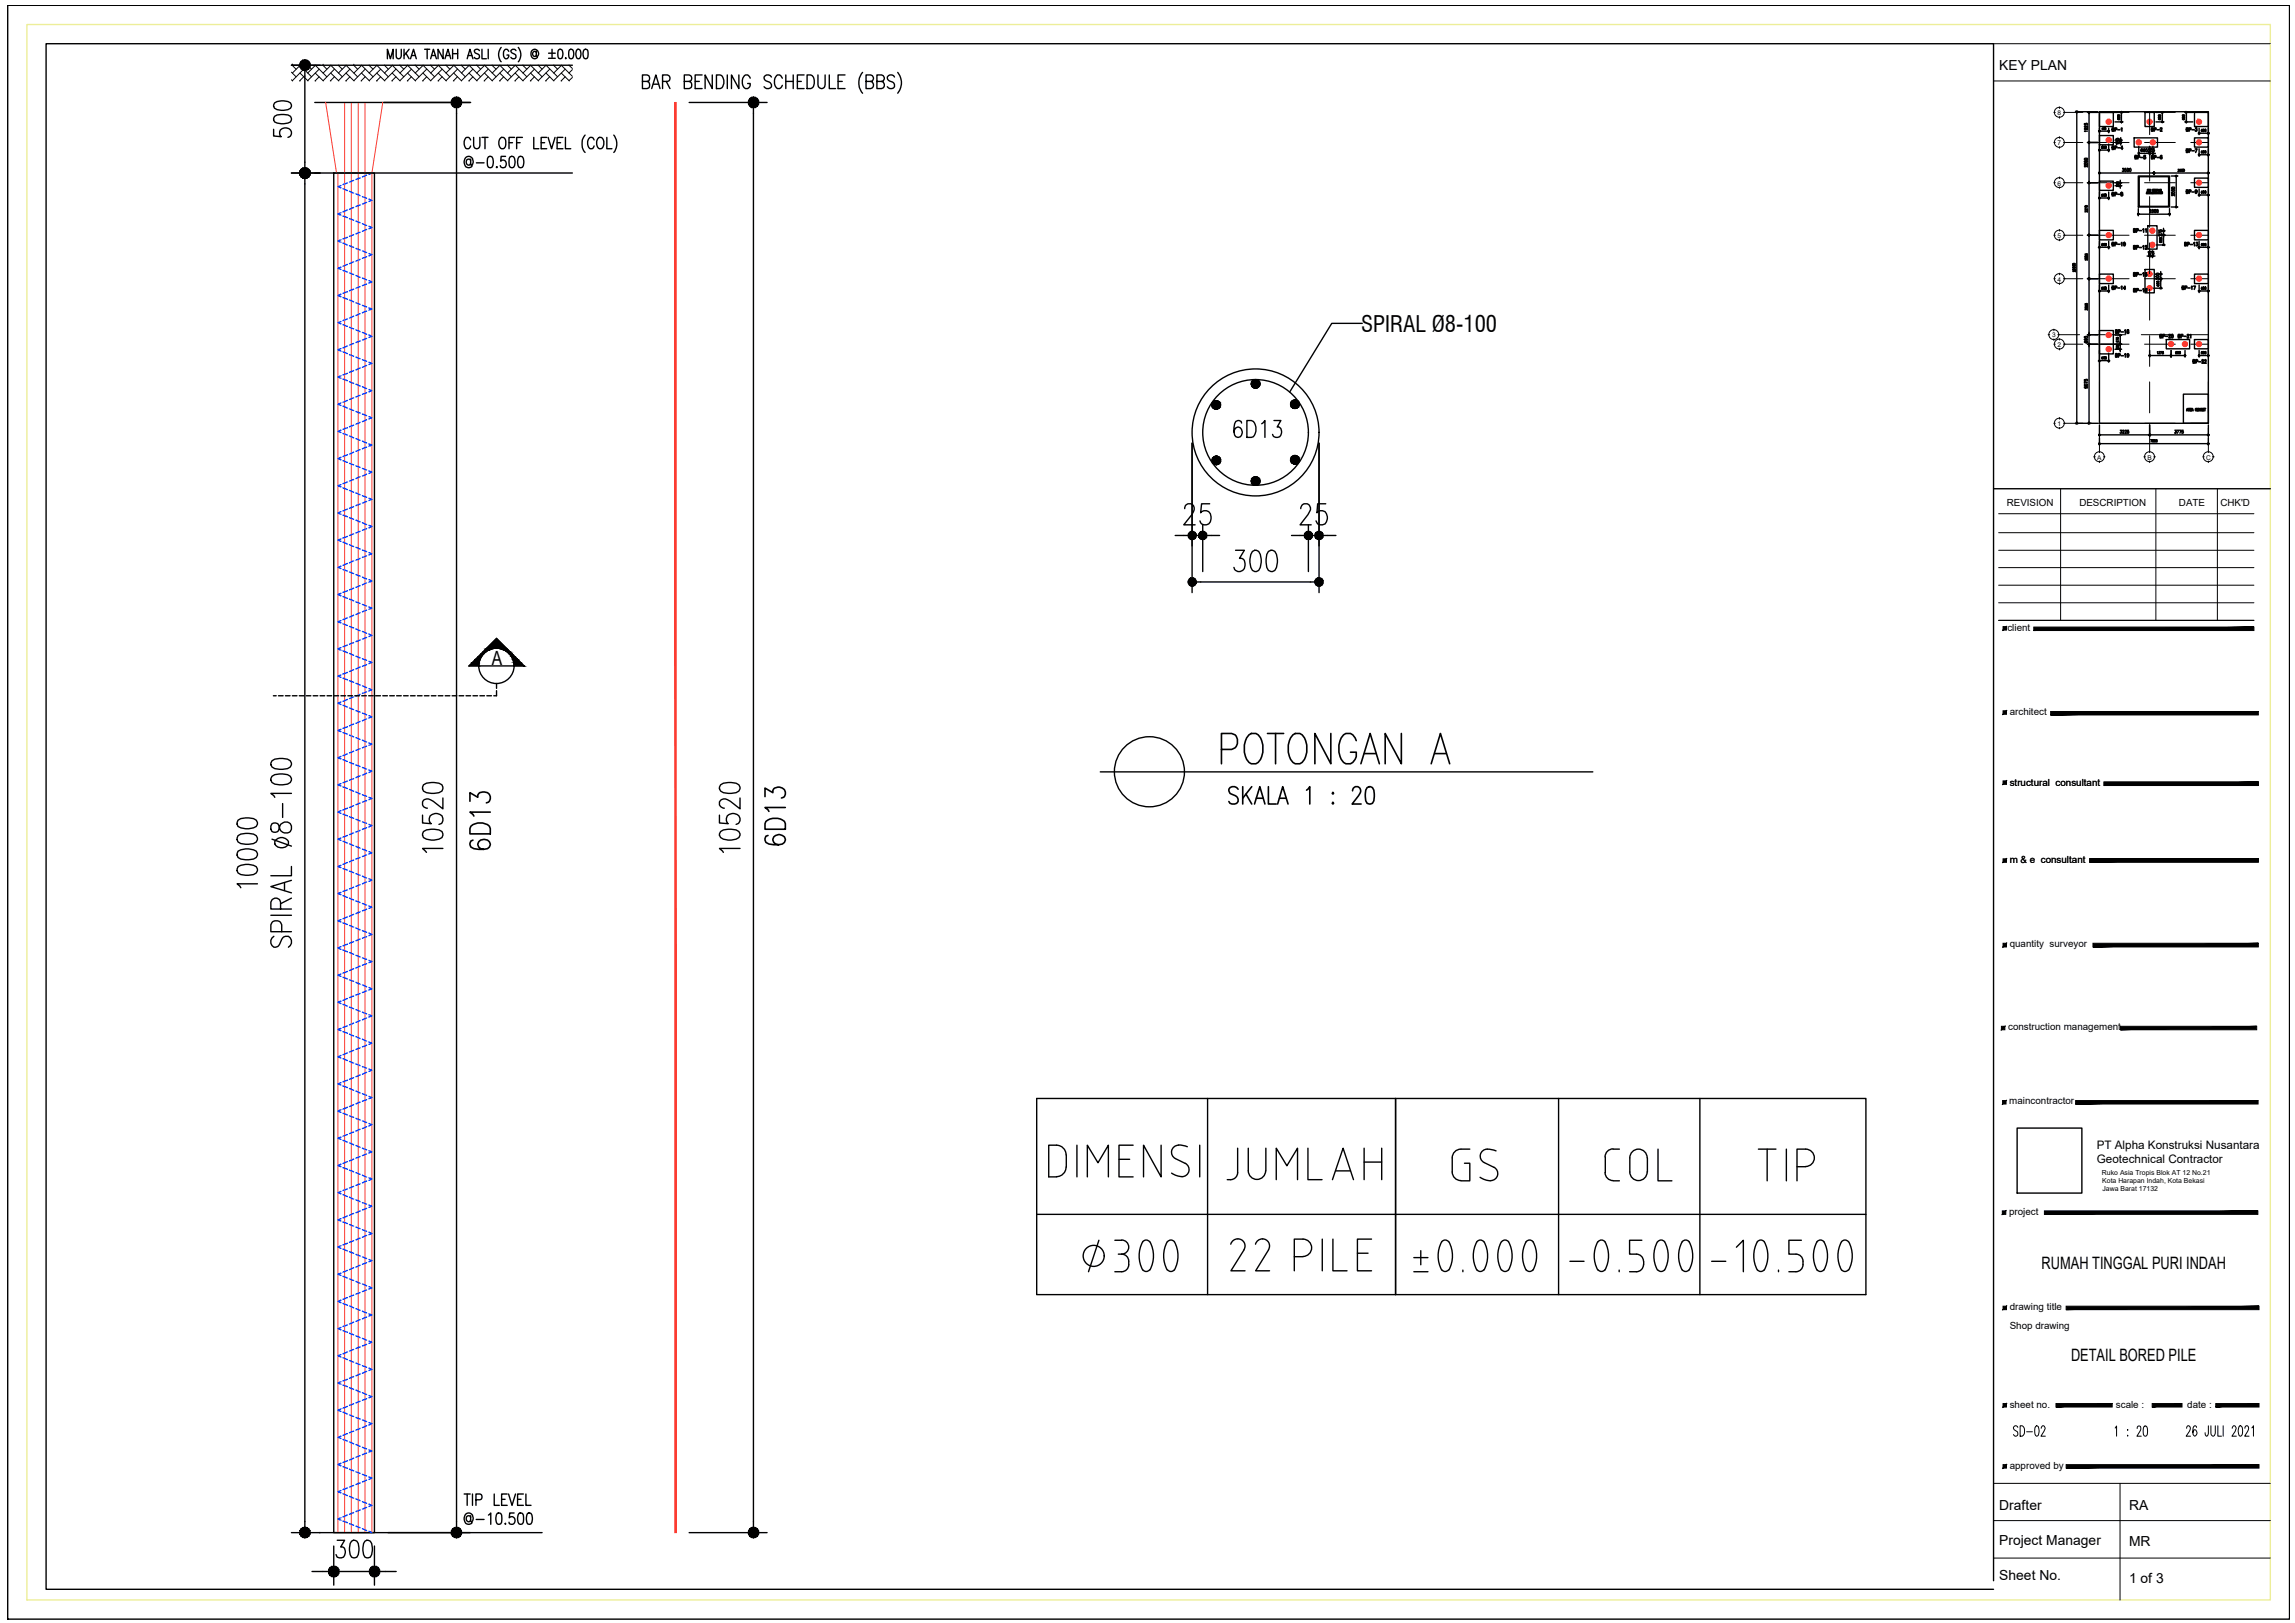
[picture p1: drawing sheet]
<svg xmlns="http://www.w3.org/2000/svg" width="420mm" height="297mm" viewBox="0 0 420 297" stroke-linecap="round" stroke-linejoin="round" font-family="sans-serif">
<defs><g id="words">
<g font-size="15.9">
<text x="197.6" y="236.4">300</text>
<text x="254" y="236.4">±0.000</text>
<text x="282.6" y="236.4">-0.500</text>
</g>
<text font-size="15.4" x="264.9" y="220.1">GS</text>
<text font-size="10.1" x="224.4" y="233.9">22 PILE</text>
<g font-size="9.7">
<text x="222.6" y="141.1">POTONGAN A</text>
<text x="223" y="217">JUMLAH</text>
<text x="292.8" y="217.3">COL</text>
<text x="321" y="217.3">TIP</text>
</g>
<g font-size="7.5">
<text x="145" y="155.9" transform="rotate(-90 145 155.9)">6D13</text>
<text x="91" y="156.6" transform="rotate(-90 91 156.6)">6D13</text>
</g>
<text font-size="6.6" x="224" y="148.5">SKALA 1 : 20</text>
<text font-size="6.2" x="225.1" y="81.1">6D13</text>
<text font-size="4.1" x="249.2" y="60.7">SPIRAL Ø8-100</text>
<text font-size="3.6" x="90.1" y="121.6">A</text>
<g font-size="3.1">
<text x="373.8" y="232.2">RUMAH TINGGAL PURI INDAH</text>
<text x="379.2" y="249.2">DETAIL BORED PILE</text>
</g>
<g font-size="2.5">
<text x="366" y="12.8">KEY PLAN</text>
<text x="366" y="276.3">Drafter</text>
<text x="389.8" y="276.3">RA</text>
<text x="366" y="282.8">Project Manager</text>
<text x="389.8" y="282.9">MR</text>
<text x="366" y="289.2">Sheet No.</text>
<text x="389.8" y="289.7">1 of 3</text>
</g>
<g font-size="2.1">
<text x="383.9" y="210.3">PT Alpha Konstruksi Nusantara</text>
<text x="383.9" y="212.9">Geotechnical Contractor</text>
</g>
<g font-size="1.8">
<text x="367.4" y="92.6">REVISION</text>
<text x="380.7" y="92.6">DESCRIPTION</text>
<text x="398.9" y="92.6">DATE</text>
<text x="406.5" y="92.6">CHK'D</text>
<text x="367.5" y="115.5">client</text>
<text x="367.9" y="130.9">architect</text>
<text x="367.9" y="143.8">structural consultant</text>
<text x="367.9" y="157.9">m &amp; e consultant</text>
<text x="367.9" y="173.4">quantity surveyor</text>
<text x="367.6" y="188.5">construction management</text>
<text x="367.8" y="202.1">maincontractor</text>
<text x="367.8" y="222.3">project</text>
<text x="367.9" y="239.8">drawing title</text>
<text x="367.9" y="243.3">Shop drawing</text>
<text x="367.9" y="257.7">sheet no.</text>
<text x="387.4" y="257.7">scale :</text>
<text x="400.4" y="257.7">date :</text>
<text x="367.9" y="268.8">approved by</text>
</g>
<g font-size="1.3">
<text x="384.8" y="215.1">Ruko Asia Tropis Blok AT 12 No.21</text>
<text x="384.9" y="216.6">Kota Harapan Indah, Kota Bekasi</text>
<text x="384.9" y="218.1">Jawa Barat 17132</text>
</g>
<g font-size="1.2">
<text x="376.7" y="21.1">8</text>
<text x="376.7" y="26.6">7</text>
<text x="376.7" y="34">6</text>
<text x="376.7" y="43.6">5</text>
<text x="376.7" y="51.5">4</text>
<text x="375.7" y="61.8">3</text>
<text x="376.7" y="63.5">2</text>
<text x="376.7" y="78">1</text>
<text x="383.9" y="84.1">A</text>
<text x="393.2" y="84.1">B</text>
<text x="403.9" y="84.1">C</text>
</g>
</g></defs>
<!-- layer: 0 -->
<g fill="none" stroke="#000" stroke-width=".25">
<path d="M1.4 1h417.8v295.3h-417.8zM90.9 116.8l5 5.1h-10zM50.1 127.3h.5M51 127.3h.8M52.3 127.3h.8M53.5 127.3h.9M54.8 127.3h.8M56.1 127.3h.8M57.3 127.3h.9M58.6 127.3h.9M59.9 127.3h.8M61.1 127.3h.9"/>
<path d="M62.4 127.3h.9M63.7 127.3h.8M65 127.3h.8M66.2 127.3h.9M67.5 127.3h.8M68.8 127.3h.9M70.1 127.3h.8M71.3 127.3h.9M72.6 127.3h.9M73.9 127.3h.8M75.2 127.3h.8M76.4 127.3h.9"/>
<path d="M77.7 127.3h.8M79 127.3h.8M80.2 127.3h.9M81.5 127.3h.9M82.8 127.3h.8M84 127.3h.9M85.3 127.3h.9M86.6 127.3h.8M87.6 121.9a3.2 3.2 0 0 1 3.3-3.3 3.2 3.2 0 0 1 3.2 3.3M87.9 127.3h.8M89.1 127.3h.9M90.9 126.4v.9h-.5"/>
<path d="M90.9 125.1v.9M365 289.3v-281.3h-356.6v282.9h356.6"/>
<circle cx="90.9" cy="121.9" r="3.2"/>
</g>
<path d="M4.9 4.5h410.7v288.3h-410.7z" fill="none" stroke="#edee99" stroke-width=".25"/>
<g fill="#000" stroke="#000" stroke-width=".18">
<path d="M366.7 114.7v.6l.6-.6zM366.7 115.3l.6-.6v.6z"/>
<path d="M372.3 114.8v.6l40.3-.6zM372.3 115.4l40.3-.6v.6z"/>
<path d="M366.7 130.1v.6l.6-.6zM366.7 130.7l.6-.6v.6z"/>
<path d="M375.4 130.2v.7l38-.7zM375.4 130.9l38-.7v.7z"/>
<path d="M366.7 157.2v.6l.6-.6zM366.7 157.8l.6-.6v.6z"/>
<path d="M366.7 142.9v.7l.6-.7zM366.7 143.6l.6-.7v.7z"/>
<path d="M382.6 157.1v.7l30.8-.7zM382.6 157.8l30.8-.7v.7z"/>
<path d="M382.6 157.1v.7l30.8-.7zM382.6 157.8l30.8-.7v.7z"/>
<path d="M385.2 143.1v.7l28.2-.7zM385.2 143.8l28.2-.7v.7z"/>
<path d="M385.2 143.1v.7l28.2-.7zM385.2 143.8l28.2-.7v.7z"/>
<path d="M366.7 172.6v.7l.6-.7zM367.3 172.6v.7h-.6z"/>
<path d="M383.2 172.6v.7l30.2-.7zM383.2 173.3l30.2-.7v.7z"/>
<path d="M366.4 187.8v.7l.6-.7zM366.4 188.5l.6-.7v.7z"/>
<path d="M388.2 187.8v.7l24.9-.7zM388.2 188.5l24.9-.7v.7z"/>
<path d="M366.6 201.4v.7l.7-.7zM366.6 202.1l.7-.7v.7z"/>
<path d="M380 201.4v.7l33.4-.7zM380 202.1l33.4-.7v.7z"/>
<path d="M366.6 221.6v.7l.6-.7zM366.6 222.3l.6-.7v.7z"/>
<path d="M366.7 239.1v.6l.6-.6zM366.7 239.7l.6-.6v.6z"/>
<path d="M374.3 221.6v.7l39.1-.7zM374.3 222.3l39.1-.7v.7z"/>
<path d="M378.3 239.1v.6l35.3-.6zM378.3 239.7l35.3-.6v.6z"/>
<path d="M366.7 256.9v.6l.6-.6zM366.7 257.5l.6-.6v.6z"/>
<path d="M376.4 257.5h10.3v-.6zM376.4 256.9h10.3l-10.3 .6z"/>
<path d="M394 257.5h5.5v-.6zM394 256.9h5.5l-5.5 .6z"/>
<path d="M405.7 257.5h7.9v-.6zM405.7 256.9h7.9l-7.9 .6z"/>
<path d="M366.7 268.1v.6l.6-.6zM366.7 268.7l.6-.6v.6z"/>
<path d="M378.3 268.1v.6l35.3-.6zM378.3 268.7l35.3-.6v.6z"/>
</g>
<g fill="none" stroke="#000" stroke-width=".18">
<path d="M365 8h50.6M365 14.8h50.6M365.9 94h46.7M365.9 97.5h46.7M377.2 89.5v24M394.7 89.5v24M405.9 89.5v24M365.9 103.9h46.7M365.9 110.3h46.7M365.9 113.5h46.7M365.9 100.7h46.7M365.9 107.1h46.7"/>
<path d="M365 271.5h50.6M365 278.3h50.6M369.4 261.2a.41 .41 0 0 0-.7-.1 .41 .41 0 0 0 .2 .6l.3 .3a.45 .45 0 0 1 .1 .7 .45 .45 0 0 1-.7-.1M369.8 260.9a.84 .84 0 0 1 .8 1.2v.3a.63 .63 0 0 1-.8 .4zM371 262h1.1M372.7 261.1l.2-.2a1.36 1.36 0 0 1 0 1.9h-.1a1.65 1.65 0 0 1-.1-1.7zM373.7 261.4a.39 .39 0 0 1 .4-.5 .39 .39 0 0 1 .3 .6l-.8 1.3h.9M387.2 261.4l.3-.4v1.8M388.1 271.5v21.3M389.5 261.6v.2zM389.5 262.7v.1zM391.3 261.5l.2-.5 .4 .1v.6l-.7 1.1h.8"/>
<path d="M392.5 261.1l.3-.1a1.43 1.43 0 0 1 0 1.8h-.1a1.65 1.65 0 0 1-.2-1.7zM400.3 261.4v-.1a.37 .37 0 0 1 .5-.4 .37 .37 0 0 1 .2 .6l-.8 1.3h.8M402.1 261.2v-.1l-.3-.2a1.33 1.33 0 0 0 0 1.9 .64 .64 0 0 0 .4-.6 .64 .64 0 0 0-.4-.5h-.2l-.1 .5M404.3 260.9v1.5l-.3 .4-.3-.2v-.4M404.8 260.9v1.4a.51 .51 0 0 0 .4 .5l.4-.5v-1.4M406 260.9v1.9h.7M407 260.9v1.9M408.7 261.4a.39 .39 0 0 1 .4-.5 .39 .39 0 0 1 .3 .6l-.8 1.3h.8M409.9 261.1l.3-.2a1.48 1.48 0 0 1 0 1.9h-.1a1.65 1.65 0 0 1-.2-1.7zM411 261.4v-.2a.39 .39 0 0 1 .6-.1 .39 .39 0 0 1 0 .6l-.7 1.1h.8M412.3 261.3l.3-.4v1.9M365 285.2h50.6"/>
</g>
<!-- layer: TEPI -->
<path d="M365 89.5h50.6" fill="none" stroke="#000" stroke-width=".25"/>
<!-- layer: PILE 400 -->
<g fill="none" stroke="#000" stroke-width=".25">
<path d="M50.3 18.8a2.93 2.93 0 0 1 2.9 0l.2 .7a1.65 1.65 0 0 1-1.9 .7l-.8-.1-.4-.3-.2-.3zM53.4 11.9h51.4M55.8 12.9v17.8M57.6 18.8h28.6M70.9 10.8v-1.8l.6 1.8 .5-1.8v1.8M72.5 9v1.2a.47 .47 0 0 0 .5 .6 .47 .47 0 0 0 .5-.6v-1.2M74 9v1.8M74.3 9.7l.6 1.1M74.9 9l-.9 1.2M75.2 10.8l.5-1.8 .5 1.8M75.4 10.2h.6M77.7 9h1"/>
<path d="M78.2 9v1.8M78.8 10.8l.5-1.8 .6 1.8M79 10.2h.7M81.1 9v1.8l-.9-1.8v1.8M81.5 10.8l.5-1.8 .5 1.8M81.7 10.2h.7M82.9 9v1.8M82.9 9.8h.9M83.6 19.7v259.8M83.8 9v1.8M85.5 10.8l.5-1.8 .6 1.8M85.7 10.2h.7"/>
<path d="M87.8 9.3a.45 .45 0 0 0-.6-.3 .45 .45 0 0 0-.3 .6l.6 .3a.48 .48 0 0 1 .2 .7 .48 .48 0 0 1-.7 .1l-.2-.2M88.2 9v1.8h.8M89.4 9v1.8M91.8 8.7a2.06 2.06 0 0 0 0 2.6M93.1 9.4a.5 .5 0 0 0-.6-.4 .5 .5 0 0 0-.3 .7v.4a.52 .52 0 0 0 .5 .7 .52 .52 0 0 0 .4-.7h-.3M94.5 9.3l-.2-.2a.56 .56 0 0 0-.8 .2l.2 .4 .7 .4 .1 .4-.2 .2a.56 .56 0 0 1-.8-.2M94.9 8.7a2.06 2.06 0 0 1 0 2.6M98.2 9.7l-.1-.2a.38 .38 0 0 0-.6 .2l.1 .5a.31 .31 0 0 0 .3 .1 .31 .31 0 0 0 .3-.2M98.2 9.4l.1 .9a.71 .71 0 0 0 .2-.9 .71 .71 0 0 0-.9-.3 .71 .71 0 0 0-.4 .9 .68 .68 0 0 0 .4 .7 .68 .68 0 0 0 .8-.2M100.4 9.7h1.3M100.4 10.7h1.3M101.1 9v1.5"/>
<path d="M102.3 9.1a.43 .43 0 0 1 .7 .2 .94 .94 0 0 1-.5 1.5 .82 .82 0 0 1-.4-1.1zM103.6 10.6v.2zM104.3 9.1a.43 .43 0 0 1 .7 .2 .94 .94 0 0 1-.5 1.5 .82 .82 0 0 1-.4-1.1zM105.6 9.1l.4-.1a1.16 1.16 0 0 1 0 1.8h-.2a1.29 1.29 0 0 1-.2-1.7zM106.9 9.1a.43 .43 0 0 1 .7 .2l.1 .4a.82 .82 0 0 1-.4 1.1h-.1a1.23 1.23 0 0 1-.3-1.7zM117.6 14.9h.9a.61 .61 0 0 0 .4-.6 .61 .61 0 0 0-.4-.6h-.9v2.5h.9l.3-.1a.73 .73 0 0 0-.3-1.2M119.3 16.2l.8-2.5 .7 2.5M119.6 15.4h1M121.3 14.9h.9a.61 .61 0 0 0 .5-.6 .61 .61 0 0 0-.5-.6h-.9v2.5M122 14.9l.7 1.3M125.3 14.9h.9a.61 .61 0 0 0 .4-.6 .61 .61 0 0 0-.4-.6h-.9v2.5h.9l.2-.1a.7 .7 0 0 0-.2-1.2M126.2 18.8h14.2"/>
<path d="M127.3 14.9h.7M128.5 13.7h-1.2v2.5h1.2M130.4 13.7v2.5l-1.3-2.5v2.5M131.2 13.7h.6a1.46 1.46 0 0 1 0 2.5h-.6zM133.2 13.7v2.5M135.3 13.7v2.5l-1.4-2.5v2.5M137.3 14.3a.69 .69 0 0 0-1-.5 1.62 1.62 0 0 0 .2 2.4 .75 .75 0 0 0 .8-.9h-.4M137.9 19.7v259.8M141.2 14.1a.68 .68 0 0 0-.8-.4 .68 .68 0 0 0-.4 .9l.9 .4 .3 .5a.72 .72 0 0 1-.5 .7 .72 .72 0 0 1-.8-.3M143.2 14.3a.68 .68 0 0 0-.6-.6 .68 .68 0 0 0-.7 .6 1.59 1.59 0 0 0 .4 1.9 .75 .75 0 0 0 .9-.6M143.9 14.9h1.3M143.9 13.7v2.5"/>
<path d="M145.2 13.7v2.5M146 14.9h.7M147.2 13.7h-1.2v2.5h1.2M147.8 13.7h.6a1.51 1.51 0 0 1 0 2.5h-.6zM149.7 13.7v1.8a.68 .68 0 0 0 .4 .6 .68 .68 0 0 0 .7 0l.3-.6v-1.8M151.8 13.7v2.5h1.2M153.4 14.9h.8M154.7 13.7h-1.3v2.5h1.3M157.9 13.3a2.98 2.98 0 0 0 0 3.8M158.6 14.9h.8a.6 .6 0 0 0 .5-.6 .6 .6 0 0 0-.5-.6h-.8v2.5h.8a.67 .67 0 0 0 .5-.6 .67 .67 0 0 0-.5-.7M160.5 14.9h.9a.6 .6 0 0 0 .5-.6 .6 .6 0 0 0-.5-.6h-.9v2.5h.9a.67 .67 0 0 0 .5-.6 .67 .67 0 0 0-.5-.7M163.8 14.1a.66 .66 0 0 0-.9-.4 .66 .66 0 0 0-.4 .9l.9 .4a.64 .64 0 0 1 .4 .7 .64 .64 0 0 1-.5 .5h-.4l-.5-.3"/>
<path d="M164.4 13.3a2.98 2.98 0 0 1 0 3.8M50.1 23.7v1.2l1.4 .1a.95 .95 0 0 1-.2-1.2 .95 .95 0 0 1 1.1-.4 .88 .88 0 0 1 1 .7 .88 .88 0 0 1-.7 1M50.3 21.3a3.2 3.2 0 0 1 2.9 0l.2 .4-.2 .6a3.2 3.2 0 0 1-2.9 0l-.2-.4zM53.4 31.7h51.4M55.8 32.7v246.8M61.1 31.7h7.5v248.8h-7.5zM86.2 25.6a.58 .58 0 0 0-.9-.4 1.43 1.43 0 0 0 .1 2 .59 .59 0 0 0 .8-.5M86.2 29.4a.41 .41 0 0 0-.5-.3 .41 .41 0 0 0-.3 .4 .55 .55 0 0 0 .5 .7l.3-.3M86.2 29.1v1.1a.65 .65 0 0 0 .3-1 .8 .8 0 0 0-.9-.6 .8 .8 0 0 0-.6 .9v.3a.82 .82 0 0 0 .5 .8 .82 .82 0 0 0 .9-.2M86.7 25.1v1.5a.57 .57 0 0 0 .6 .6 .57 .57 0 0 0 .6-.6v-1.5M87.2 29.8h1.4M88.2 25.1h1.1"/>
<path d="M88.8 25.1v2.1M89.4 28.7l.4-.1a1.01 1.01 0 0 1 .5 1.2l-.2 .8-.4 .1a.9 .9 0 0 1-.5-1.2zM90.9 30.6h.1zM91.7 25.2a.63 .63 0 0 1 .7 .1 .63 .63 0 0 1 .2 .6 1.16 1.16 0 0 1-.5 1.3 .93 .93 0 0 1-.8-1.3zM92.6 28.6h-.8l-.1 .9a.67 .67 0 0 1 1 .4 .67 .67 0 0 1-.7 .8l-.4-.4M93.2 26.1h.6M93.4 28.7l.4-.1a1.01 1.01 0 0 1 .5 1.2l-.3 .8-.3 .1a.9 .9 0 0 1-.5-1.2zM94.2 25.1h-1v2.1M94.6 26.1h.6M95 28.7l.4-.1a.96 .96 0 0 1 .5 1.2l-.3 .8-.4 .1a1.01 1.01 0 0 1-.4-1.2zM95.6 25.1h-1v2.1M97.7 25.1v2.1h1"/>
<path d="M99.1 26.1h.6M100.1 25.1h-1v2.1h1M100.3 25.1l.7 2.1 .6-2.1M102 26.1h.6M103.1 25.1h-1.1v2.1h1.1M103.5 25.1v2.1h1M107.1 24.7a2.54 2.54 0 0 0 0 3.2M108.8 25.6l-.4-.5a.98 .98 0 0 0-.7 1.6 .57 .57 0 0 0 .9 .4l.2-.4M109.6 25.2a.66 .66 0 0 1 .7 .1 .66 .66 0 0 1 .2 .6 .93 .93 0 0 1-.8 1.3 1.34 1.34 0 0 1-.1-2zM111.1 25.1v2.1h.9M112.4 24.7a2.54 2.54 0 0 1 0 3.2M380 20.4h4.1"/>
<path d="M380.2 20.6v56.7M381.6 29.8v.3h.3a.18 .18 0 0 1 0-.3 .18 .18 0 0 1 .2 .1 .18 .18 0 0 1 0 .2M381.6 22.6v.2l.3 .1a.18 .18 0 0 1 0-.3 .18 .18 0 0 1 .2 0 .18 .18 0 0 1 0 .3M381.6 29.4l.1 .3 .2-.2a.16 .16 0 0 1 .1-.1 .16 .16 0 0 1 .2 .1 .16 .16 0 0 1-.2 .2zM381.6 29a.28 .28 0 0 1 .4-.1 .28 .28 0 0 1 .2 .3 .28 .28 0 0 1-.4 .1 .28 .28 0 0 1-.2-.3zM381.7 38.8v-.2l.2 .1 .2-.1v.2M381.7 38.5v-.2l.2 .1 .2-.1v.2M381.7 30.5h.1M381.8 23.5h.1a.17 .17 0 0 1-.1 .2 .17 .17 0 0 1-.2-.1 .3 .3 0 0 1 .3-.2 .3 .3 0 0 1 .3 .3h-.1M381.8 37.6h.3l.1 .2h-.4zM382.2 38.1l-.5-.1v.2M382.2 30.3v.3l-.4-.3-.2 .1 .1 .1"/>
<path d="M382.2 24h-.6l.1 .1M382.2 23v.3l-.4-.3-.2 .1 .1 .2M382.2 33.4h1.9M382.2 26.1h1.9M382.2 20.6h1.9M382.5 20.7v5.3M382.5 26.2v7.1M382.5 33.5v9.4M384.4 20.4h19.9v57.1h-19.9zM384.4 23.5v.8M384.4 26.4v1.4M384.4 31.4v.5"/>
<path d="M384.4 35.1v1.4M384.5 24h1.5M384.5 27.5h1.5M384.5 36.2h1.5M384.5 31.7h9.7M384.6 20.6h4.1M385 26.8h.1M385 26.8h-.1a.23 .23 0 0 0-.1 .2 .23 .23 0 0 0 .2 .2v-.3l-.2 .2M385 35.6l-.1-.1a.23 .23 0 0 0-.1 .3 .23 .23 0 0 0 .2 .1v-.2l-.2 .1M385 23.5l-.1-.1v.1l.1 .2v-.1h-.1M385.1 23.5h.2l-.1 .2zM385.1 35.6h.2v.3l-.2-.1z"/>
<path d="M385.4 23.5h.1v.2zM386.1 23.5v.8M386.1 26.4v1.4M386.1 35.1v1.4M387.2 33.4h1.3M387.2 26.1h1.3M387.2 22.3h1.5M387.2 34h1.3M387.2 25.7h1.3M387.4 25.8v.2h.3a.18 .18 0 0 1 0-.2 .18 .18 0 0 1 .2 0 .18 .18 0 0 1 0 .3M387.4 25.4a.3 .3 0 0 1 .3-.1 .3 .3 0 0 1 .3 .3h-.5zM387.6 34.1h.1"/>
<path d="M387.7 21.7a.17 .17 0 0 0 .2 .2 .17 .17 0 0 0 .1-.2l-.2 .1 .2 .1M387.9 33.9v.3l-.2-.2h-.2l.1 .1M388 26.3h-.6l.1 .1M388.2 33v.3M388.2 33.4v.6M388.2 34.1v.4M388.3 25.2v.3M388.3 25.7v.4M388.3 26.2v.3M388.4 20.7v1.5M388.6 30.8h.2l-.1 .2a.17 .17 0 0 1 .1 .3 .17 .17 0 0 1-.3 0M389.2 30.8h-.2v.3a.17 .17 0 0 1 .2 0 .17 .17 0 0 1 0 .2 .17 .17 0 0 1-.2 0"/>
<path d="M389.5 30.9a.26 .26 0 0 1 .2 .2 .26 .26 0 0 1-.2 .3zM389.9 30.9a.25 .25 0 0 1 .3 .2 .25 .25 0 0 1-.3 .3zM391.5 38.2v1.3M391.6 26.8v1.6M391.6 39.2h5.5M391.7 28.1h1.7M392.2 27.3l-.1-.1a.32 .32 0 0 0 0 .6l.1-.1v-.3h-.2v.2M392.7 27.4l-.1 .2a.17 .17 0 0 1-.2-.2 .17 .17 0 0 1 .2-.2l.1 .5h-.3M393.1 27.2h-.2v.2a.17 .17 0 0 1 .2 .1 .17 .17 0 0 1 0 .2 .17 .17 0 0 1-.3 0M393.3 27.3v-.1l.2 .1-.3 .5h.3M393.5 38.5h.1M393.5 38.5l.1-.1h.2l-.3 .5h.3"/>
<path d="M393.5 26.8v1.6M393.5 28.1h.6M393.8 27.2a.26 .26 0 0 1 .2 .3 .26 .26 0 0 1-.2 .2zM394 38.4a.25 .25 0 0 1 .3 .3 .25 .25 0 0 1-.3 .2zM394.1 26.8v1.6M394.2 28.1h.4M394.3 31.4v.5M394.4 27.2h-.2l-.1 .2a.18 .18 0 0 1 .3 0 .18 .18 0 0 1 0 .3 .18 .18 0 0 1-.3 0M394.4 31.7h9.8M394.5 38.4a.26 .26 0 0 1 .2 .3 .26 .26 0 0 1-.2 .2zM394.7 20.6h1.5M394.7 22.3h1.5"/>
<path d="M394.9 38.4a.26 .26 0 0 1 .2 .3 .26 .26 0 0 1-.2 .2zM395.2 21h.4v.2h-.4zM395.2 21.7v.2h.3l.1-.2-.3 .1 .1 .1M395.9 20.7v1.5M397.2 38.2v1.3M397.5 32.2h1.2M397.5 37.9h1.2M397.6 34.8a.32 .32 0 0 1 .5 0 .33 .33 0 0 1-.5 0zM397.6 34.3l.4-.1 .1 .2a.26 .26 0 0 1-.3 .1 .26 .26 0 0 1-.2-.2zM398.1 35.6v.3l-.4-.3-.1 .1 .1 .1M398.4 32.3v5.5M398.8 31h.1v.3h-.2"/>
<path d="M399.2 31l-.2 .2 .2-.1 .1 .2h-.3M399.6 21.7a.17 .17 0 0 0 .2 .2 .17 .17 0 0 0 .1-.2h-.2l.1 .2M400 20.6h1.5M400 22.3h1.5M400.3 20.7v1.5M402.6 23.5v1.1M402.6 27.2v1.4M402.6 34.6v1.3M402.7 24.4h1.5M402.7 28.3h1.5M402.7 35.7h1.5M403.2 23.7h-.2v.3h.2v-.2l-.2 .2"/>
<path d="M403.2 27.7h-.2v.3h.2v-.2l-.2 .1M403.2 35h-.1l-.1 .3 .1 .1 .1-.1v-.2l-.2 .2M403.4 23.7a.21 .21 0 0 1 .2 .2 .21 .21 0 0 1-.2 .2zM403.4 27.6a.19 .19 0 0 1 .2 .2 .19 .19 0 0 1-.2 .2zM404.3 23.5v1.1M404.3 27.2v1.4M404.3 31.4v.5M404.3 34.6v1.3M249.4 59.2h-5.6l-7.7 12.6M379.5 49.3l.4-.1 .1 .1-.4 .1zM379.5 48.9h.4l.1 .1-.4 .1zM379.5 48.3l.4-.1 .1 .1-.4 .1z"/>
<path d="M379.5 48.6h.5l-.3 .2zM380 49.5v.2l-.5-.2v.2h.1M381.7 56.7v-.1h.2l.2-.1v.3M381.7 56.2v.2h.2v-.1l.2-.1v.2M381.7 55.6v.2h.2v-.2h.3l-.1 .2M381.7 46.5v.1l.2 .1v-.2l.2-.1v.3M381.8 47.1l-.1 .1 .2 .1 .2-.2 .1 .2zM381.9 55.9l.1 .1-.1 .1-.2-.1a.2 .2 0 0 1 .3-.1 .2 .2 0 0 1 .1 .2M382.2 47.4v.2l-.4-.2-.1 .1 .2 .1M382.2 51h1.9M382.2 43.1h1.9M382.5 43.1v7.8"/>
<path d="M382.5 51.1v10.1M384.4 44.2v1.4M384.4 52.2v1.4M384.5 45.3h1.5M384.5 53.3h1.5M385 44.6a.19 .19 0 0 0-.2 .2 .19 .19 0 0 0 .2 .2v-.3l-.2 .1M385 52.6l-.1-.1a.23 .23 0 0 0-.1 .3 .23 .23 0 0 0 .2 .2v-.3l-.2 .1M385.1 52.6h.2v.1l-.1 .3zM385.4 52.6h.2l-.1 .4-.1-.1zM386.1 44.2v1.4M386.1 52.2v1.4M393.1 46.9h.3"/>
<path d="M393.2 46.1l.2-.1v.6M393.5 45.9v1.3M393.5 46.9h.6M393.6 46h.3l-.2 .6M394.1 45.9v1.3M394.1 46.9h.4M394.3 52.7h1.6M394.3 46h-.2v.3a.18 .18 0 0 1 .2 0 .18 .18 0 0 1 0 .2 .18 .18 0 0 1-.2 0M394.7 51h1.2M394.7 50.2h1.2M394.7 51.1v-.2l.2 .1a.19 .19 0 0 1 .3-.1 .19 .19 0 0 1 .1 .2l-.1 .1M394.7 50.5h.5l.1 .1a.29 .29 0 0 1-.3 .2 .29 .29 0 0 1-.3-.3z"/>
<path d="M394.8 44.8h1.6M394.9 51.5h.4v.1h-.4zM394.9 52.1v.2h.3l.1-.1-.2-.1 .1 .2M395.2 43.1h1.2M395.2 42.2h1.2M395.2 42.1v.2h.2a.18 .18 0 0 1 .1-.2 .18 .18 0 0 1 .2 0 .18 .18 0 0 1 0 .3M395.4 43.5v.2h.1l.1-.2h.2l-.1 .2M395.4 44.2v.2h.3v-.2h-.2l.2 .2M395.6 49.7v.4M395.6 50.2v.8M395.6 51.1v1.5M395.8 42.9v.3l-.3-.2a.17 .17 0 0 0-.2 0 .17 .17 0 0 0-.1 .2h.2"/>
<path d="M395.8 42.7l-.6-.2v.3M395.8 43.8v.2l-.4-.1v.1M396.1 41.8v.3M396.1 42.2v.9M396.1 43.1v1.6M402.6 44.2v1.4M402.6 52.2v1.4M402.7 45.3h1.5M402.7 53.3h1.5M403.2 44.6a.2 .2 0 0 0-.2 .2 .2 .2 0 0 0 .2 .2v-.3l-.2 .1M403.2 52.6h-.2v.3l.1 .1 .1-.1-.1-.2-.1 .1M403.4 44.6l.2 .1-.1 .3z"/>
<path d="M403.4 52.6l.2 .1-.1 .3zM403.7 52.6h.2l-.1 .4-.1-.1zM404.3 44.2v1.4M404.3 52.2v1.4M380 77.5h4.1M381.6 70.8v.2h.2a.17 .17 0 0 1 .1-.2 .17 .17 0 0 1 .2 0 .17 .17 0 0 1 0 .2M381.6 69.5v.2h.3a.17 .17 0 0 1-.1-.2 .17 .17 0 0 1 .3 0 .17 .17 0 0 1 0 .2M381.6 62.1a.3 .3 0 0 1 .3-.1 .3 .3 0 0 1 .3 .2l-.5 .1zM381.6 61.6v.2h.3a.17 .17 0 0 1-.1-.2 .17 .17 0 0 1 .3 0 .17 .17 0 0 1 0 .2M381.7 62.4l-.1 .1a.24 .24 0 0 0 .3 .3 .24 .24 0 0 0 .2-.4 .17 .17 0 0 0-.2 .1 .17 .17 0 0 0 .1 .2M382.2 70.1l-.6-.2v.2M382.2 63h1.9"/>
<path d="M382.2 61.3h1.9M382.5 61.3v1.7M382.5 63.1v14.2M384.4 64.1v2.2M384.4 77.8v2.1M384.5 79.6h8.9M384.5 66h1.5M384.6 63h3.8M385 65.4v-.1a.19 .19 0 0 0-.2 .2 .19 .19 0 0 0 .2 .2v-.2l-.2 .1M386.1 64.6v1.7M387.2 61.3h1.2M387.2 63.9h1.2"/>
<path d="M387.4 62.4l.2 .2v-.1l.2-.1v.2M387.4 61.8v.1h.2a.14 .14 0 0 1 .2-.2 .15 .15 0 0 1 0 .3M387.4 63.9v-.2l.2 .1 .2-.1v.2M387.4 63v.2h.2v-.1l.2-.1v.2M387.9 62.2l-.5-.1v.2M387.9 63.3v.3l-.3-.2h-.2l.1 .1M388.2 78.7h.2l-.1 .3a.17 .17 0 0 1 .1 .2 .17 .17 0 0 1-.3 0M388.2 61.5v1.4M388.2 63v.9M388.2 64.1v.3M388.6 78.9v-.2l.2 .1-.2 .5h.3M389 78.9v-.1a.17 .17 0 0 1 .3 0 .17 .17 0 0 1-.1 .2l-.2 .3h.3"/>
<path d="M389.7 78.7h-.2v.3a.16 .16 0 0 1 .2 0 .16 .16 0 0 1 0 .3 .16 .16 0 0 1-.3-.1M393.5 64.1v1.3M393.5 77.8v2.1M393.7 79.6h10.5M393.7 65.1h3.7M394.9 64.4l.1-.1v.5M395.2 64.3h.2v.4h-.2M395.5 64.3h.2l-.1 .5M396 64.3h-.1v.2l.2 .1-.1 .2-.2-.1M397.5 64.1v1.3M397.6 65.1h2.3M398.2 78.7h.2v.3a.17 .17 0 0 1 0 .3 .17 .17 0 0 1-.3-.1"/>
<path d="M398.5 64.5l-.1 .1-.1-.2h.2v.4l-.2-.1M398.5 78.7h.4l-.3 .6M399 78.7h.3l-.2 .6M399.7 78.7h-.2l-.1 .3a.18 .18 0 0 1 .3 0 .18 .18 0 0 1 0 .2h-.3M400 64.1v1.3M402.6 64.1v1.3M402.7 65.1h1.5M403.2 64.4h-.2v.3h.2v-.2l-.2 .1M403.4 64.3a.21 .21 0 0 1 .2 .3 .21 .21 0 0 1-.2 .2zM404.3 64.1v1.3M404.3 77.8v2.1M215.2 98h2.3"/>
<path d="M216.9 93.1a.81 .81 0 0 1 .6-.9h.5a.94 .94 0 0 1 .5 1.4l-1.8 2.5h2.1M218.2 98h2M218.2 81.1v27.4M220.2 96.1v8.5M221 98h2.3M221.5 92.2h-1.5l-.2 1.7a1.12 1.12 0 0 1 1.4-.3 1.12 1.12 0 0 1 .5 1.4 1.04 1.04 0 0 1-.8 1.1 1.04 1.04 0 0 1-1.2-.8M236.4 98h2.4M238.1 93.1a.95 .95 0 0 1 .6-.9h.6a.96 .96 0 0 1 .4 1.4l-1.7 2.5h2M239.5 96.1v8.5M239.5 98h2M241.5 81.1v27.4M242.2 98h2.4"/>
<path d="M242.7 92.2h-1.5l-.1 1.7a1.12 1.12 0 0 1 1.4-.3 1.12 1.12 0 0 1 .5 1.4 1.06 1.06 0 0 1-.9 1.1 1.06 1.06 0 0 1-1.2-.8M384.4 80.1v1.4M384.5 81.2h19.7M393.7 80.5h.3l-.2 .4M394.1 80.6h.2l-.1 .3h-.1zM394.4 80.6h.2v.3h-.2zM394.7 80.6l.2-.1v.4h-.2zM404.3 80.1v1.4M219 106.5h21.7M226.2 100.7h1.6l-.9 1.5h.4a1.36 1.36 0 0 1 .6 1.3 1.36 1.36 0 0 1-.9 1.1 .93 .93 0 0 1-1.1-.8M229.3 100.9l.4-.2 .7 .2a3.4 3.4 0 0 1 0 3.5l-.4 .2-.7-.2a3.4 3.4 0 0 1 0-3.5zM232.2 100.9l.5-.2 .7 .2a3.4 3.4 0 0 1 0 3.5l-.4 .2-.8-.2a3.7 3.7 0 0 1 0-3.5z"/>
<path d="M49.8 139.2a3.4 3.4 0 0 1 3.3 0l.3 .5-.3 .7a3.4 3.4 0 0 1-3.3 0l-.2-.4zM43.6 158.6a3.4 3.4 0 0 1 3.3 0l.2 .4-.2 .8a3.4 3.4 0 0 1-3.3 0l-.2-.5zM43.6 155.8a3.4 3.4 0 0 1 3.3 0l.2 .4-.2 .7a3.4 3.4 0 0 1-3.3 0l-.2-.4zM43.6 153a3.4 3.4 0 0 1 3.3 0l.2 .4-.2 .7a3.4 3.4 0 0 1-3.3 0l-.2-.4zM43.6 150.1a3.4 3.4 0 0 1 3.3 0l.2 .4-.2 .8a3.4 3.4 0 0 1-3.3 0l-.2-.5zM49.8 150.7l-.2 .5v.6a.82 .82 0 0 0 1.3 .4l.1-.3a1.32 1.32 0 0 1 .7-1.3 1.32 1.32 0 0 1 1.4 .1 1.04 1.04 0 0 1-.5 1.7 1.35 1.35 0 0 1-1.6-1.4 .85 .85 0 0 0-1.2-.3zM49.8 142.1a3.4 3.4 0 0 1 3.3 0l.3 .4-.3 .7a3.4 3.4 0 0 1-3.3 0l-.2-.4zM49.8 153.6l3.6 1.3M50.5 153.8a1.44 1.44 0 0 1 2.3 .2 1.25 1.25 0 0 1-1.9 1l-.6-.6v-.4zM51.7 147.1v2.5M53.4 158.6v1.7h-3.8M53.4 145.2h-3.8l.7 .7"/>
<path d="M77.4 149.2v1.4l1.6 .1a1.09 1.09 0 0 1-.3-1.3 1.09 1.09 0 0 1 1.3-.5 1.02 1.02 0 0 1 1.1 .8 1.02 1.02 0 0 1-.7 1.2M77.5 152.2a3.5 3.5 0 0 1 3.4 0l.2 .4-.2 .7a3.3 3.3 0 0 1-3.4 0l-.1-.4zM77.5 143.6a3.5 3.5 0 0 1 3.4 0l.2 .5-.2 .7a3.5 3.5 0 0 1-3.4 0l-.1-.4zM81.1 155.3h-3.7l.7 .7M81.1 146.1v1.9l-1.8-1.4a1.35 1.35 0 0 0-1.8-.1l-.1 .3v.5a.95 .95 0 0 0 .8 .6M131.7 149.2v1.4l1.6 .1a1.1 1.1 0 0 1-.2-1.3 1.1 1.1 0 0 1 1.3-.5 1.02 1.02 0 0 1 1.1 .8 1.02 1.02 0 0 1-.7 1.2M131.9 152.2a3.4 3.4 0 0 1 3.4 0l.2 .7a1.88 1.88 0 0 1-2.2 .9l-.9-.2-.5-.3-.2-.4zM131.9 143.6a3.4 3.4 0 0 1 3.4 0l.2 .5-.2 .7a3.4 3.4 0 0 1-3.4 0l-.2-.4zM135.5 155.3h-3.8l.7 .7M135.5 146.1v1.9l-1.8-1.4a1.35 1.35 0 0 0-1.8-.1l-.2 .3a.94 .94 0 0 0 .7 1.1h.2M201.4 141.3h90.2M47.1 161.8h-3.7l.7 .7"/>
<path d="M49.6 167.5h3.8M50.1 171.4a1.05 1.05 0 0 0-.5 1.1 1.05 1.05 0 0 0 .9 .9l.5-.3 .6-1.2a.96 .96 0 0 1 1.2-.5 .96 .96 0 0 1 .6 1.2l-.6 .8M51.4 166.4v-1.3a.9 .9 0 0 0-.9-.7 .9 .9 0 0 0-.9 .7v1.3h3.8M51.6 170.5v-1.3a1.03 1.03 0 0 0-1-.7 1.03 1.03 0 0 0-1 .7v1.3h3.8M52.1 161.5v1.5M53.4 161.1l-3.8 1.2 3.8 1.1M53.4 164.4l-2 1M369.3 206.5h11.8v11.9h-11.8zM85 273.4h1.1M85.5 273.4v2.1M86.2 277.7a.41 .41 0 0 0-.5-.3 .41 .41 0 0 0-.3 .4 .55 .55 0 0 0 .5 .7l.3-.3M86.2 277.4v1.1a.65 .65 0 0 0 .3-1 .8 .8 0 0 0-.9-.6 .8 .8 0 0 0-.6 .9v.3a.82 .82 0 0 0 .5 .8 .82 .82 0 0 0 .9-.2"/>
<path d="M86.5 273.4v2.1M87.1 274.5l1-.1a.57 .57 0 0 0-.2-1h-.8v2.1M87.2 278.1h1.4M89.4 277.3l.4-.4v2.1M90.5 273.4v2.1h.9M91 277l.4-.1a.9 .9 0 0 1 .5 1.2l-.2 .8-.5 .1a1.01 1.01 0 0 1-.4-1.2zM91.8 274.4h.7M92.5 278.8v.2zM92.9 273.4h-1.1v2.1h1.1M93.1 273.4l.6 2.1 .7-2.1M94.1 276.9h-.8l-.1 .9a.68 .68 0 0 1 1.1 .3 .68 .68 0 0 1-.7 .9l-.3-.1-.1-.3M94.8 274.4h.6"/>
<path d="M95 277l.4-.1a.9 .9 0 0 1 .5 1.2l-.3 .8-.4 .1a1.01 1.01 0 0 1-.4-1.2zM95.8 273.4h-1v2.1h1M96.3 273.4v2.1h.9M96.6 277l.4-.1a1.01 1.01 0 0 1 .5 1.2l-.3 .8-.4 .1a1.01 1.01 0 0 1-.4-1.2zM53.4 280.5h45.8M57.1 287.6h3M61.1 283v7.1M61.1 287.6h7.5M61.7 281.9h1.4l-.7 1.2h.4a1.14 1.14 0 0 1-.3 2l-.8-.1-.2-.5M64.4 282.1l.6-.2a1.53 1.53 0 0 1 .7 1.9l-.1 .7-.3 .5-.3 .1-.6-.1a2.93 2.93 0 0 1 0-2.9zM66.8 282.1l.6-.2a1.53 1.53 0 0 1 .8 1.9l-.2 .7-.2 .5-.4 .1-.6-.1a2.93 2.93 0 0 1 0-2.9zM68.6 283v7.1"/>
<path d="M69.6 287.6h2.9M126.2 280.5h14.2"/>
<circle cx="385.2" cy="26.9" r=".18"/>
<circle cx="385.5" cy="35.7" r=".19"/>
<circle cx="385.5" cy="26.9" r=".19"/>
<circle cx="387.7" cy="33.7" r=".19"/>
<circle cx="387.7" cy="33.4" r=".19"/>
<circle cx="387.9" cy="21.1" r=".17"/>
<circle cx="387.9" cy="21.4" r=".19"/>
<circle cx="395.3" cy="21.4" r=".19"/>
<circle cx="397.8" cy="35.3" r=".25"/>
<circle cx="399.5" cy="31.2" r=".18"/>
<circle cx="399.7" cy="21.1" r=".18"/>
<circle cx="399.7" cy="21.4" r=".19"/>
<circle cx="399.8" cy="31.2" r=".18"/>
<circle cx="403.5" cy="35.1" r=".18"/>
<circle cx="403.8" cy="23.8" r=".19"/>
<circle cx="403.8" cy="27.8" r=".19"/>
<circle cx="403.8" cy="35.2" r=".19"/>
<circle cx="381.9" cy="46.9" r=".2"/>
<circle cx="385.2" cy="44.7" r=".17"/>
<circle cx="385.5" cy="44.8" r=".19"/>
<circle cx="395" cy="50.2" r=".25"/>
<circle cx="395" cy="51.9" r=".19"/>
<circle cx="403.8" cy="44.8" r=".19"/>
<circle cx="222.6" cy="74.1" r=".78"/>
<circle cx="229.9" cy="79.1" r="11.6"/>
<circle cx="229.9" cy="79.1" r="9.7"/>
<circle cx="229.9" cy="70.3" r=".78"/>
<circle cx="237.1" cy="74" r=".78"/>
<circle cx="381.9" cy="70.4" r=".25"/>
<circle cx="385.2" cy="65.5" r=".17"/>
<circle cx="385.5" cy="65.5" r=".19"/>
<circle cx="398.8" cy="64.5" r=".18"/>
<circle cx="399.1" cy="64.5" r=".19"/>
<circle cx="403.8" cy="64.5" r=".19"/>
<circle cx="222.7" cy="84.3" r=".78"/>
<circle cx="229.9" cy="88" r=".78"/>
<circle cx="237.1" cy="84.1" r=".78"/>
<circle cx="210.4" cy="141.2" r="6.4"/>
</g>
<!-- layer: A-HATCH -->
<g fill="none" stroke="#000" stroke-width=".18">
<path d="M53.4 14.6l.2 .2M53.4 13.2l.8 .9M53.5 11.9l.7 .8M54.9 14.8h.1M54.9 13.4l1.5 1.4M54.9 11.9l2.1 2.2M55 11.9l-1.5 1.5M55.6 12.7l-2.1 2.1M55.6 14.1l-.8 .7M56.4 11.9l.6 .8M57.7 14.8h.1M57.7 13.4l1.5 1.4"/>
<path d="M57.7 11.9l2.1 2.2M57.8 11.9l-1.5 1.5M58.4 12.7l-2.1 2.1M58.4 14.1l-.7 .7M59.1 11.9l.7 .8M59.2 11.9h.1M60.6 14.8h.1M60.6 13.4l1.4 1.4M60.6 11.9l2.1 2.2M60.6 11.9l-1.4 1.5M61.2 12.7l-2 2.1M61.2 14.1l-.7 .7"/>
<path d="M62 11.9l.7 .8M63.3 14.8h.1M63.3 13.4l1.5 1.4M63.3 11.9l2.2 2.2M63.4 11.9l-1.5 1.5M64.1 12.7l-2.2 2.1M64.1 14.1l-.8 .7M64.7 11.9l.8 .8M64.8 11.9h.1M66.2 14.8h.1M66.2 13.4l1.5 1.4M66.2 11.9l2.1 2.2"/>
<path d="M66.2 11.9l-1.4 1.5M66.9 12.7l-2.1 2.1M66.9 14.1l-.8 .7M67.5 11.9l.8 .8M67.6 11.9h.1M69 14.8h.1M69 13.4l1.5 1.4M69 11.9l2.1 2.2M69 11.9l-1.4 1.5M69.7 12.7l-2.1 2.1M69.7 14.1l-.8 .7M70.4 11.9h.1"/>
<path d="M70.4 11.9l.7 .8M71.8 14.8h.1M71.8 13.4l1.5 1.4M71.8 11.9l2.1 2.2M71.9 11.9l-1.5 1.5M72.5 12.7l-2.1 2.1M72.5 14.1l-.8 .7M73.2 11.9l.7 .8M73.2 11.9h.1M74.6 14.8h.1M74.6 13.4l1.5 1.4M74.6 11.9l2.1 2.2"/>
<path d="M74.6 11.9l-1.4 1.5M75.3 12.7l-2.1 2.1M75.3 14.1l-.7 .7M76 11.9h.1M76 11.9l.7 .8M77.4 14.8h.1M77.4 13.4l1.5 1.4M77.4 11.9l2.2 2.2M77.5 11.9l-1.5 1.5M78.1 12.7l-2.1 2.1M78.1 14.1l-.7 .7M78.8 11.9l.8 .8"/>
<path d="M78.8 11.9h.1M80.2 14.8h.1M80.2 13.4l1.5 1.4M80.2 11.9l2.2 2.2M80.3 11.9l-1.5 1.5M81 12.7l-2.2 2.1M81 14.1l-.8 .7M81.7 11.9l.7 .8M83.1 14.8h.1M83.1 13.4l1.4 1.4M83.1 11.9l2.1 2.2M83.1 11.9l-1.5 1.5"/>
<path d="M83.7 12.7l-2.1 2.1M83.7 14.1l-.7 .7M84.4 11.9l.8 .8M84.5 11.9h.1M85.9 14.8h.1M85.9 13.4l1.4 1.4M85.9 11.9l2.1 2.2M85.9 11.9l-1.4 1.5M86.6 12.7l-2.1 2.1M86.6 14.1l-.8 .7M87.3 11.9l.7 .8M88.7 14.8h.1"/>
<path d="M88.7 13.4l1.4 1.4M88.7 11.9l2.1 2.2M88.7 11.9l-1.4 1.5M89.4 12.7l-2.1 2.1M89.4 14.1l-.8 .7M90.1 11.9l.7 .8M90.1 11.9h.1M91.5 14.8h.1M91.5 13.4l1.5 1.4M91.5 11.9l2.1 2.2M91.5 11.9l-1.4 1.5M92.2 12.7l-2.1 2.1"/>
<path d="M92.2 14.1l-.7 .7M92.9 13.4l1.4-1.5 2.1 2.2M92.9 11.9l.7 .8M94.3 14.8h.1M94.3 13.4l1.5 1.4M95 12.7l-2.1 2.1M95 14.1l-.8 .7M95.7 11.9l.7 .8M95.7 11.9h.1M97.1 14.8h.1M97.1 13.4l1.5 1.4M97.1 11.9l2.1 2.2"/>
<path d="M97.2 11.9l-1.5 1.5M97.8 12.7l-2.1 2.1M97.8 14.1l-.7 .7M98.5 13.4l1.5-1.5 2.1 2.2M98.6 11.9l.6 .8M100 14.8h.1M100 13.4l1.4 1.4M100.6 12.7l-2.1 2.1M100.6 14.1l-.7 .7M101.3 11.9l.8 .8M101.4 11.9h.1M102.8 14.8h.1"/>
<path d="M102.8 13.4l1.4 1.4M102.8 11.9l2 2.1M102.8 11.9l-1.4 1.5M103.5 12.7l-2.1 2.1M103.5 14.1l-.8 .7M104.2 11.9l.6 .6M104.8 12.7l-.6 .7M104.8 14.2l-.6 .6M378.1 33.4h3.2M378.1 26.1h3.2M378.1 20.6h3.2M384.1 33.4h5.7"/>
<path d="M384.1 26.1h5.7M384.1 20.6h5.7M384.4 20.4v4.2M384.4 27.5v5.6M384.4 36v5.6M392.6 33.4h5.6M392.6 26.1h5.6M392.6 20.6h5.6M393.5 20.4v4.2M393.5 27.5v5.6M393.5 36v5.6M401.1 33.4h3.2"/>
<path d="M401.1 26.1h3.2M401.1 20.6h3.2M404.3 20.4v4.2M404.3 27.5v5.6M404.3 36v5.6M378.1 51h3.2M378.1 43.1h3.2M384.1 51h5.7M384.1 43.1h5.7M384.4 44.5v5.6M384.4 52.9v5.7M392.6 51h5.6"/>
<path d="M392.6 43.1h5.6M393.5 44.5v5.6M393.5 52.9v5.7M401.1 51h3.2M401.1 43.1h3.2M404.3 44.5v5.6M404.3 52.9v5.7M376.9 61.3h3.8M378.1 77.5h3.2M378.1 63h3.2M383.5 61.3h5.7M384.1 77.5h5.7"/>
<path d="M384.1 63h5.7M384.4 61.4v5.7M384.4 69.9v5.7M384.4 78.4v4.2M392 61.3h5.7M392.6 77.5h5.6M392.6 63h5.6M393.5 61.4v5.7M393.5 69.9v5.7M393.5 78.4v4.2M400.5 61.3h3.8M401.1 77.5h3.2"/>
<path d="M401.1 63h3.2M404.3 61.4v5.7M404.3 69.9v5.7M404.3 78.4v4.2"/>
</g>
<!-- layer: PILE 400 -->
<g fill="#000" stroke="#000" stroke-width=".18">
<path d="M55.8 10.9l.4 .1-.4 .9zM83.6 17.7l.4 .1-.4 1zM137.9 17.7l.4 .1-.4 1zM55.8 31.7v1l-.4-.1zM55.8 30.7l.4 .1-.4 .9zM380.2 20.4h.1zM382.4 33.5l.1-.1zM382.4 26.2l.1-.1zM382.5 20.6h.1zM388.2 25.7h.1zM388.3 20.6v.1zM382.4 51.1l.1-.1z"/>
<path d="M382.4 43.1h.1zM382.5 50.9v.1zM394.1 46.8v.1zM395.7 50.9l-.1 .1zM380.1 77.6l.1-.1zM382.4 77.6l.1-.1zM382.4 61.3h.1zM218.2 98h.8v.3zM219.5 97.7l.7 .3h-.8zM239.5 98h.8v.3zM240.8 97.7l.7 .3h-.8zM217.6 106.2l.6 .3h-.7z"/>
<path d="M241.5 106.5h.7v.3zM55.8 280.5v1l-.4-.1zM61.1 287.6h1l-.1 .4zM67.7 287.2l.9 .4h-1zM83.6 280.5v1l-.4-.1zM137.9 280.5v1l-.3-.1z"/>
<path d="M54.9 11.6l-.1 .3h1zM54.8 11.9h1l-.9 .4zM54.9 12.3l.2 .3 .7-.7z"/>
<path d="M55.8 11.9l-.7 .7 .3 .2zM55.8 11.9v1l-.4-.1zM55.8 11.9v1l.4-.1z"/>
<path d="M55.4 11l.4 .9v-1zM55.1 11.2l.3-.2 .4 .9zM55.1 11.2l-.2 .4 .9 .3z"/>
<path d="M55.8 11.9l.4 .9 .3-.2zM55.8 11.9l.9 .4-.2 .3zM55.8 11.9l.9 .4 .1-.4z"/>
<path d="M55.8 11.9h1l-.1-.3zM55.8 11.9l.7-.7 .2 .4zM56.2 11l-.4 .9 .7-.7z"/>
<path d="M82.6 18.4v.4h1zM82.6 18.8h1l-1 .3zM82.6 19.1l.3 .3 .7-.6z"/>
<path d="M82.9 19.4l.3 .3 .4-.9zM83.6 18.8v.9h-.4zM83.6 18.8v.9h.4z"/>
<path d="M83.2 17.8l.4 1v-1.1zM82.9 18l.3-.2 .4 1zM82.9 18l-.3 .4 1 .4z"/>
<path d="M83.6 18.8l.4 .9 .3-.3zM83.6 18.8l.9 .3-.2 .3zM83.6 18.8l.9 .3 .1-.3z"/>
<path d="M83.6 18.8h1l-.1-.4zM84.3 18l.2 .4-.9 .4zM84 17.8l-.4 1 .7-.8z"/>
<path d="M137 18.4v.4h.9zM137 18.8h.9l-.9 .3zM137 19.1l.3 .3 .6-.6z"/>
<path d="M137.3 19.4l.3 .3 .3-.9zM137.9 18.8v.9h-.3zM137.9 18.8v.9h.4z"/>
<path d="M137.6 17.8l.3 1v-1.1zM137.3 18l.3-.2 .3 1zM137.3 18l-.3 .4 .9 .4z"/>
<path d="M137.9 18.8l.4 .9 .4-.3zM137.9 18.8l1 .3-.2 .3zM137.9 18.8l1 .3 .1-.3z"/>
<path d="M137.9 18.8h1.1l-.1-.4zM137.9 18.8l.8-.8 .2 .4zM138.3 17.8l-.4 1 .8-.8z"/>
<path d="M54.8 31.7l.1 .3 .9-.3zM54.9 32l.9-.3-.7 .7zM55.8 31.7l-.7 .7 .3 .2z"/>
<path d="M54.9 31.3l-.1 .4h1zM54.8 31.7h1l-.9 .3zM54.9 32l.2 .4 .7-.7z"/>
<path d="M55.8 31.7l-.7 .7 .3 .2zM55.8 31.7v1l-.4-.1zM55.8 31.7v1l.4-.1z"/>
<path d="M55.1 31l.7 .7-.4-.9zM55.1 31l.7 .7-.9-.4zM54.9 31.3l-.1 .4h1z"/>
<path d="M55.4 30.8l.4 .9v-1zM55.1 31l.3-.2 .4 .9zM55.1 31l-.2 .3 .9 .4z"/>
<path d="M55.8 31.7v1l.4-.1zM55.8 31.7l.7 .7-.3 .2zM55.8 31.7l.7 .7 .2-.4z"/>
<path d="M55.8 31.7l.4 .9 .3-.2zM55.8 31.7l.9 .3-.2 .4zM55.8 31.7l.9 .3 .1-.3z"/>
<path d="M56.2 30.8l-.4 .9 .7-.7zM55.8 30.7l.4 .1-.4 .9zM55.4 30.8l.4 .9v-1z"/>
<path d="M55.8 31.7l.9 .3 .1-.3zM55.8 31.7l.9-.4 .1 .4zM55.8 31.7l.9-.4-.2-.3z"/>
<path d="M55.8 31.7h1l-.1-.4zM55.8 31.7l.7-.7 .2 .3zM56.2 30.8l-.4 .9 .7-.7z"/>
<path d="M380.2 20.4v.2zM380.2 20.4v.2zM380.2 20.4h.1z"/>
<path d="M380.1 20.4h.1zM380.1 20.4h.1z"/>
<path d="M382.4 33.5l.1-.1zM382.5 33.4v.1zM382.5 33.4h.1z"/>
<path d="M382.4 26.2l.1-.1zM382.5 26.1v.1zM382.5 26.1h.1z"/>
<path d="M382.4 20.7l.1-.1zM382.5 20.6v.1zM382.5 20.6h.1z"/>
<path d="M382.4 33.4h.1zM382.4 33.4h.1z"/>
<path d="M382.5 33.4v.1zM382.5 33.4h.1zM382.5 33.4h.1z"/>
<path d="M382.4 26l.1 .1zM382.4 26l.1 .1z"/>
<path d="M382.5 26.1v.1zM382.5 26.1h.1zM382.5 26.1h.1z"/>
<path d="M382.4 20.5h.1zM382.4 20.5l.1 .1z"/>
<path d="M382.5 33.3v.1zM382.4 33.4h.1zM382.4 33.4h.1z"/>
<path d="M382.5 26v.1zM382.4 26l.1 .1zM382.4 26l.1 .1z"/>
<path d="M382.5 33.4h.1zM382.5 33.3v.1z"/>
<path d="M382.5 26.1h.1zM382.5 26v.1z"/>
<path d="M384.2 24h.2zM384.4 24v.1zM384.4 24v.1z"/>
<path d="M384.2 27.5h.2zM384.4 27.5v.1zM384.4 27.5v.1z"/>
<path d="M384.2 36.2h.2zM384.3 36.3l.1-.1zM384.4 36.2v.2z"/>
<path d="M384.2 31.7h.2zM384.3 31.8l.1-.1zM384.4 31.7v.1z"/>
<path d="M384.3 23.9l.1 .1zM384.3 23.9l.1 .1z"/>
<path d="M384.3 27.4l.1 .1zM384.3 27.4l.1 .1z"/>
<path d="M384.3 36.2h.1zM384.3 36.2h.1z"/>
<path d="M384.3 31.6l.1 .1zM384.3 31.6l.1 .1z"/>
<path d="M384.4 24h.1zM384.4 24h.1z"/>
<path d="M384.4 27.5h.1zM384.4 27.5h.1zM384.4 27.3v.2z"/>
<path d="M384.4 36.2h.1zM384.4 36.2h.1zM384.4 36.1v.1z"/>
<path d="M384.4 31.7h.1zM384.4 31.7h.1z"/>
<path d="M386 23.9l.1 .1zM386.1 24v.1z"/>
<path d="M386 27.4l.1 .1zM386.1 27.5v.1z"/>
<path d="M386 36.2h.1zM386.1 36.2v.2z"/>
<path d="M386.1 24v.1zM386.1 24h.1z"/>
<path d="M386.1 27.5v.1zM386.1 27.5h.1z"/>
<path d="M386.1 36.2v.2zM386.1 36.2h.1z"/>
<path d="M386.1 23.9v.1zM386 23.9l.1 .1z"/>
<path d="M386.1 27.4v.1zM386.1 27.3v.2zM386 27.4l.1 .1z"/>
<path d="M386.1 36.1v.1zM386 36.2h.1z"/>
<path d="M388.1 33.4v.1zM388.2 33.4l-.1 .1z"/>
<path d="M388.2 34v.1zM388.2 34v.1zM388.2 34h.1z"/>
<path d="M388.2 33.4l.1 .1zM388.2 33.4h.1zM388.2 33.4h.1z"/>
<path d="M388.2 33.9v.1zM388.1 33.9l.1 .1zM388.1 34v.1z"/>
<path d="M388.2 26.2l.1-.1zM388.3 26.1v.1zM388.3 26.1h.1z"/>
<path d="M388.2 33.3v.1zM388.2 33.3v.1z"/>
<path d="M388.3 25.7v.1zM388.3 25.7h.1zM388.3 25.6v.1z"/>
<path d="M388.2 26l.1 .1zM388.2 26l.1 .1z"/>
<path d="M388.3 22.3v.1zM388.4 22.3v.1z"/>
<path d="M388.2 34h.1zM388.2 33.9v.1z"/>
<path d="M388.4 20.6v.1zM388.4 20.6v.1zM388.4 20.6h.1z"/>
<path d="M388.3 25.5v.2zM388.2 25.6l.1 .1zM388.2 25.6l.1 .1z"/>
<path d="M388.4 22.3v.1zM388.4 22.3h.1zM388.4 22.3h.1z"/>
<path d="M388.3 26v.1zM388.3 26v.1z"/>
<path d="M388.4 22.2v.1zM388.4 22.2v.1zM388.3 22.2v.1z"/>
<path d="M388.4 20.6h.1zM388.4 20.5h.1z"/>
<path d="M391.3 39.2h.2zM391.5 39.2v.1zM391.5 39.2v.1z"/>
<path d="M391.6 28.1v.1zM391.6 28.1v.1z"/>
<path d="M391.4 39.1l.1 .1zM391.4 39.1l.1 .1z"/>
<path d="M391.5 28l.1 .1zM391.5 28l.1 .1z"/>
<path d="M391.5 39.2h.1zM391.5 39.2h.1zM391.5 39.1v.1z"/>
<path d="M391.6 28.1h.1zM391.6 28.1h.1zM391.6 27.9v.2z"/>
<path d="M393.5 28v.1zM393.4 28.1h.1zM393.5 28.1v.1z"/>
<path d="M393.5 28v.1zM393.4 28.1h.1zM393.5 28.1v.1z"/>
<path d="M393.5 28.1v.1zM393.5 28.1h.2z"/>
<path d="M393.5 28.1v.1zM393.5 28.1h.2z"/>
<path d="M393.5 28.1h.2zM393.5 27.9v.2zM393.5 28v.1z"/>
<path d="M393.5 28.1h.2zM393.5 27.9v.2zM393.5 28v.1z"/>
<path d="M394 28.1h.1zM394.1 28.1v.1zM394.1 28.1v.1z"/>
<path d="M394.1 28v.1zM394.1 28v.1z"/>
<path d="M394.1 28.1l.1 .1zM394.1 28.1l.1-.1zM394.1 27.9v.2z"/>
<path d="M394.2 31.7h.1zM394.3 31.8v-.1zM394.3 31.7v.1z"/>
<path d="M394.3 31.6v.1zM394.2 31.7h.1zM394.3 31.7v.1z"/>
<path d="M394.3 31.7v.1zM394.3 31.7l.1 .1z"/>
<path d="M394.3 31.6v.1zM394.3 31.6v.1z"/>
<path d="M394.3 31.7l.1 .1zM394.4 31.6v.1z"/>
<path d="M394.4 31.6l-.1 .1zM394.3 31.6v.1z"/>
<path d="M395.7 22.3h.2zM395.8 22.4l.1-.1z"/>
<path d="M395.8 20.7l.1-.1zM395.9 20.6v.1zM395.9 20.6h.1z"/>
<path d="M395.9 22.3v.1zM395.9 22.3h.1zM395.9 22.3h.1z"/>
<path d="M395.8 20.5h.1zM395.8 20.5l.1 .1zM395.7 20.6h.2z"/>
<path d="M395.9 22.2v.1zM395.8 22.2l.1 .1zM395.8 22.2l.1 .1z"/>
<path d="M395.9 20.6h.1zM395.9 20.5h.1z"/>
<path d="M397.1 39.1l.1 .1zM397.1 39.2h.1zM397.2 39.2v.1z"/>
<path d="M397.2 39.2v.1zM397.2 39.2h.1z"/>
<path d="M397.3 39.1l-.1 .1zM397.2 39.1v.1zM397.1 39.1l.1 .1z"/>
<path d="M398.3 37.9h.1zM398.3 38l.1-.1z"/>
<path d="M398.3 32.3h.1zM398.4 32.2l.1 .1zM398.4 32.2h.1z"/>
<path d="M398.3 32.1l.1 .1zM398.3 32.1l.1 .1zM398.3 32.2h.1z"/>
<path d="M398.4 37.9v.1zM398.4 37.9h.1zM398.4 37.9h.1z"/>
<path d="M398.3 37.8l.1 .1zM398.3 37.8l.1 .1z"/>
<path d="M398.5 32.1l-.1 .1zM398.4 32.1v.1z"/>
<path d="M400.1 22.3h.2zM400.2 22.4l.1-.1z"/>
<path d="M400.2 20.7l.1-.1zM400.3 20.6v.1zM400.3 20.6v.1z"/>
<path d="M400.3 22.3v.1zM400.3 22.3v.1zM400.3 22.2v.1z"/>
<path d="M400.2 20.5h.1zM400.2 20.5l.1 .1zM400.1 20.6h.2z"/>
<path d="M400.3 22.2v.1zM400.2 22.2l.1 .1zM400.2 22.2l.1 .1z"/>
<path d="M402.5 24.4h.1zM402.5 24.5l.1-.1zM402.6 24.4l.1 .1z"/>
<path d="M402.5 28.3h.1zM402.5 28.4l.1-.1zM402.6 28.3v.1z"/>
<path d="M402.5 35.7h.1zM402.6 35.7l-.1 .1zM402.6 35.7l.1 .1z"/>
<path d="M402.5 24.3l.1 .1zM402.5 24.3l.1 .1z"/>
<path d="M402.5 28.2l.1 .1zM402.5 28.2l.1 .1z"/>
<path d="M402.5 35.6l.1 .1zM402.5 35.6l.1 .1z"/>
<path d="M402.6 24.4l.1 .1zM402.7 24.3l-.1 .1zM402.6 24.3v.1z"/>
<path d="M402.6 28.3l.1 .1zM402.6 28.3l.1-.1zM402.6 28.2v.1z"/>
<path d="M402.6 35.7l.1 .1zM402.6 35.7l.1-.1zM402.6 35.6v.1z"/>
<path d="M404.2 24.3l.1 .1zM404.2 24.4h.1zM404.3 24.4l-.1 .1z"/>
<path d="M404.2 28.2l.1 .1zM404.2 28.3h.1zM404.3 28.3v.1z"/>
<path d="M404.2 35.6l.1 .1zM404.2 35.7h.1zM404.3 35.7l-.1 .1z"/>
<path d="M404.2 31.6l.1 .1zM404.2 31.7h.1zM404.3 31.7v.1z"/>
<path d="M404.3 24.4l.1 .1zM404.3 24.4h.1z"/>
<path d="M404.3 28.3v.1zM404.3 28.3h.1z"/>
<path d="M404.3 35.7l.1 .1zM404.3 35.7h.1z"/>
<path d="M404.3 31.7v.1zM404.3 31.7h.1z"/>
<path d="M404.4 24.3l-.1 .1zM404.3 24.3v.1zM404.2 24.3l.1 .1z"/>
<path d="M404.3 28.3h.1zM404.3 28.2v.1zM404.2 28.2l.1 .1z"/>
<path d="M404.3 35.7h.1zM404.3 35.6v.1zM404.2 35.6l.1 .1z"/>
<path d="M404.4 31.6l-.1 .1zM404.2 31.6l.1 .1z"/>
<path d="M382.4 51.1l.1-.1zM382.5 51v.1zM382.5 51h.1z"/>
<path d="M382.4 43.1h.1zM382.5 43.1h.1z"/>
<path d="M382.4 50.9l.1 .1zM382.4 50.9l.1 .1z"/>
<path d="M382.5 51v.1zM382.5 51h.1zM382.5 51h.1z"/>
<path d="M382.4 43l.1 .1zM382.4 43l.1 .1z"/>
<path d="M382.5 43.1h.1zM382.5 43.1h.1z"/>
<path d="M382.4 50.9l.1 .1zM382.4 50.9l.1 .1z"/>
<path d="M382.5 42.9v.2zM382.4 43l.1 .1zM382.4 43l.1 .1z"/>
<path d="M382.5 43.1h.1zM382.5 42.9v.2z"/>
<path d="M384.2 45.3h.2zM384.3 45.3h.1zM384.4 45.3v.1z"/>
<path d="M384.2 53.3h.2zM384.4 53.3v.1zM384.4 53.3v.1z"/>
<path d="M384.3 45.2h.1zM384.3 45.2l.1 .1z"/>
<path d="M384.3 53.2l.1 .1zM384.3 53.2l.1 .1z"/>
<path d="M384.4 45.3h.1zM384.4 45.3h.1z"/>
<path d="M384.4 53.3h.1zM384.4 53.3h.1z"/>
<path d="M386 45.2l.1 .1zM386.1 45.3v.1z"/>
<path d="M386 53.2l.1 .1zM386.1 53.3v.1z"/>
<path d="M386.1 45.3v.1zM386.1 45.3h.1z"/>
<path d="M386.1 53.3v.1zM386.1 53.3h.1z"/>
<path d="M386.1 45.3h.1zM386 45.2h.1z"/>
<path d="M386.1 53.2v.1zM386 53.2l.1 .1z"/>
<path d="M393.5 46.8v.1zM393.4 46.9h.1zM393.5 46.9v.1z"/>
<path d="M393.5 46.9v.1zM393.5 46.9h.2z"/>
<path d="M393.6 46.8l-.1 .1zM393.5 46.8v.1z"/>
<path d="M393.9 46.9h.2zM394 46.9h.1zM394.1 46.9v.1z"/>
<path d="M394 46.8l.1 .1zM394 46.8l.1 .1z"/>
<path d="M395.4 50.2h.2zM395.5 50.2h.1z"/>
<path d="M395.4 52.7h.2zM395.6 52.7l-.1 .1z"/>
<path d="M395.5 51.1l.1-.1zM395.6 51v.1zM395.6 51h.1z"/>
<path d="M395.5 51.1l.1-.1zM395.6 51v.1zM395.6 51h.1z"/>
<path d="M395.5 50.9l.1 .1zM395.5 50.9l.1 .1zM395.4 51h.2z"/>
<path d="M395.6 50.2v.1zM395.6 50.2h.1zM395.7 50.1l-.1 .1z"/>
<path d="M395.5 50.9l.1 .1zM395.5 50.9l.1 .1zM395.4 51h.2z"/>
<path d="M395.6 52.7l.1 .1zM395.6 52.7h.1zM395.7 52.7h-.1z"/>
<path d="M395.5 50.1l.1 .1zM395.5 50.1l.1 .1z"/>
<path d="M395.6 52.6v.1zM395.5 52.7h.1zM395.5 52.7h.1z"/>
<path d="M396 42.2h.1zM396 42.3l.1-.1z"/>
<path d="M396 44.8h.1zM396.1 44.8l-.1 .1z"/>
<path d="M396 43.1h.1zM396.1 43.1h.1zM396.1 43.1h.1z"/>
<path d="M396 43.1h.1zM396.1 43.1h.1zM396.1 43.1h.1z"/>
<path d="M396 43l.1 .1zM396 43l.1 .1zM396 43.1h.1z"/>
<path d="M396.1 42.2v.2zM396.1 42.2l.1 .1zM396.1 42.2h.1z"/>
<path d="M396 43l.1 .1zM396 43l.1 .1zM396 43.1h.1z"/>
<path d="M396.1 44.8l.1 .1zM396.1 44.8l.1 .1zM396.1 44.8l.1-.1z"/>
<path d="M396.2 43l-.1 .1zM396.1 42.9v.2z"/>
<path d="M396.1 42.1v.1zM396 42.2h.1zM396 42.2h.1z"/>
<path d="M396.2 43l-.1 .1zM396.1 42.9v.2z"/>
<path d="M396.1 44.7v.1zM396 44.7l.1 .1zM396 44.7l.1 .1z"/>
<path d="M402.5 45.3h.1zM402.5 45.3h.1zM402.6 45.3v.1z"/>
<path d="M402.5 53.3h.1zM402.6 53.3v.1zM402.6 53.3v.1z"/>
<path d="M402.5 45.2h.1zM402.5 45.2l.1 .1z"/>
<path d="M402.5 53.2l.1 .1zM402.5 53.2l.1 .1z"/>
<path d="M402.6 45.3h.1zM402.6 45.3l.1-.1zM402.6 45.2h.1z"/>
<path d="M402.6 53.3h.1zM402.6 53.3l.1-.1z"/>
<path d="M404.2 45.2l.1 .1zM404.2 45.3h.1zM404.3 45.3v.1z"/>
<path d="M404.2 53.2l.1 .1zM404.2 53.3h.1zM404.3 53.3v.1z"/>
<path d="M404.3 45.3v.1zM404.3 45.3h.1z"/>
<path d="M404.3 53.3v.1zM404.3 53.3h.1z"/>
<path d="M404.3 45.3h.1zM404.3 45.2h.1zM404.2 45.2h.1z"/>
<path d="M404.4 53.2l-.1 .1zM404.2 53.2l.1 .1z"/>
<path d="M380.2 77.5l.1 .1zM380.2 77.5h.1zM380.2 77.5h.1z"/>
<path d="M380.2 77.3v.2zM380.1 77.4l.1 .1zM380.1 77.4l.1 .1z"/>
<path d="M382.5 63v.1zM382.5 63v.1zM382.5 63h.1z"/>
<path d="M382.5 63v.1zM382.5 63v.1zM382.5 63h.1z"/>
<path d="M382.4 62.9l.1 .1zM382.4 62.9l.1 .1z"/>
<path d="M382.5 77.5v.1zM382.5 77.5h.1zM382.5 77.5h.1z"/>
<path d="M382.4 62.9l.1 .1zM382.4 62.9l.1 .1z"/>
<path d="M382.5 61.3v.1zM382.5 61.3h.1zM382.5 61.3h.1z"/>
<path d="M382.5 61.3v.1zM382.5 61.3h.1zM382.5 61.3h.1z"/>
<path d="M382.5 77.3v.2zM382.4 77.4l.1 .1zM382.4 77.4l.1 .1z"/>
<path d="M382.4 61.2l.1 .1zM382.4 61.2l.1 .1z"/>
<path d="M382.4 61.2l.1 .1zM382.4 61.2l.1 .1z"/>
<path d="M382.5 63h.1zM382.5 62.9v.1z"/>
<path d="M382.5 63h.1zM382.5 62.9v.1z"/>
<path d="M384.2 79.6h.2zM384.3 79.7l.1-.1zM384.4 79.6v.1z"/>
<path d="M384.2 66h.2zM384.4 66v.1zM384.4 66v.1z"/>
<path d="M384.3 79.5l.1 .1zM384.3 79.5l.1 .1z"/>
<path d="M384.3 66h.1zM384.3 66h.1z"/>
<path d="M384.4 79.6h.1zM384.4 79.6h.1zM384.4 79.5v.1z"/>
<path d="M384.4 66h.1zM384.4 66h.1zM384.4 65.9v.1z"/>
<path d="M386 66h.1zM386.1 66v.1z"/>
<path d="M386.1 66v.1zM386.1 66h.1z"/>
<path d="M386.1 66h.1zM386.1 65.9v.1zM386 66h.1z"/>
<path d="M388 63h.2zM388.2 63v.1z"/>
<path d="M388 63h.2zM388.2 63v.1z"/>
<path d="M388.1 61.4l.1-.1zM388.2 61.3v.2zM388.2 61.3v.1z"/>
<path d="M388.1 64l.1-.1zM388.2 63.9v.2zM388.2 63.9v.1z"/>
<path d="M388.1 61.3h.1zM388.1 61.3h.1zM388 61.3h.2z"/>
<path d="M388.2 63v.1zM388.2 63v.1zM388.2 62.9v.1z"/>
<path d="M388.1 63.8l.1 .1zM388.1 63.8l.1 .1zM388 63.9h.2z"/>
<path d="M388.2 63v.1zM388.2 63v.1zM388.2 62.9v.1z"/>
<path d="M388.2 62.9v.1zM388.1 62.9l.1 .1zM388.1 62.9l.1 .1z"/>
<path d="M388.2 62.9v.1zM388.1 62.9l.1 .1zM388.1 62.9l.1 .1z"/>
<path d="M388.2 63.8v.1zM388.2 63.8v.1z"/>
<path d="M393.4 79.6h.1zM393.5 79.6v.1zM393.5 79.6v.1z"/>
<path d="M393.4 65.1h.1zM393.5 65.2v-.1zM393.5 65.1v.1z"/>
<path d="M393.5 79.5v.1zM393.4 79.6h.1zM393.5 79.6v.1z"/>
<path d="M393.5 79.6v.1zM393.5 79.6h.2z"/>
<path d="M393.5 79.5v.1zM393.5 79.5v.1z"/>
<path d="M393.5 65v.1zM393.5 65v.1z"/>
<path d="M393.5 79.6h.2zM393.5 79.6h.2zM393.5 79.5v.1z"/>
<path d="M393.5 65.1h.2zM393.5 65.1h.2zM393.5 64.9v.2z"/>
<path d="M393.5 79.6h.2zM393.5 79.5v.1zM393.5 79.5v.1z"/>
<path d="M397.4 65.1h.1zM397.4 65.2l.1-.1zM397.5 65.1v.1z"/>
<path d="M397.4 65l.1 .1zM397.4 65.1h.1zM397.5 65.1v.1z"/>
<path d="M397.5 65.1v.1zM397.5 65.1v.1z"/>
<path d="M397.4 65l.1 .1zM397.4 65l.1 .1z"/>
<path d="M397.5 65.1v.1zM397.5 65l.1 .1zM397.5 64.9v.2z"/>
<path d="M397.5 65v.1zM397.5 64.9v.2zM397.4 65l.1 .1z"/>
<path d="M399.9 65l.1 .1zM399.9 65.1h.1zM400 65.1v.1z"/>
<path d="M400 65.1v.1zM400 65.1h.1z"/>
<path d="M400.1 65l-.1 .1zM400 64.9v.2zM399.9 65l.1 .1z"/>
<path d="M402.5 65.1h.1zM402.5 65.2l.1-.1zM402.6 65.1v.1z"/>
<path d="M402.5 65l.1 .1zM402.5 65l.1 .1z"/>
<path d="M402.6 65.1l.1 .1zM402.6 65.1l.1-.1zM402.6 64.9v.2z"/>
<path d="M404.2 79.5l.1 .1zM404.2 79.6h.1zM404.3 79.6v.1z"/>
<path d="M404.2 65l.1 .1zM404.2 65.1h.1zM404.3 65.1v.1z"/>
<path d="M404.3 79.6v.1zM404.3 79.6h.1z"/>
<path d="M404.3 65.1v.1zM404.3 65.1h.1z"/>
<path d="M404.3 79.6h.1zM404.3 79.5v.1zM404.2 79.5l.1 .1z"/>
<path d="M404.3 65.1h.1zM404.3 64.9v.2zM404.2 65l.1 .1z"/>
<path d="M217.6 98.3l.1 .3 .5-.6zM218.2 98l-.3 .7-.2-.1zM218.2 98l-.3 .7 .3 .1z"/>
<path d="M217.7 97.5l-.1 .2 .6 .3zM217.6 97.7l.6 .3h-.7zM217.5 98l.1 .3 .6-.3z"/>
<path d="M218.2 98v.8l.3-.1zM218.2 98l.6 .6-.3 .1zM218.2 98l.6 .6 .2-.3z"/>
<path d="M218.2 97.2v.8l.3-.7zM217.9 97.3l.3-.1v.8zM217.7 97.5l.5 .5-.3-.7z"/>
<path d="M218.2 98h.8v-.3zM218.2 98l.6-.5 .2 .2zM218.5 97.3l-.3 .7 .6-.5z"/>
<path d="M219.4 98l.1 .3 .7-.3zM219.5 98.3l.7-.3-.6 .6zM220.2 98l-.6 .6 .3 .1z"/>
<path d="M220.2 98l-.3 .7 .3 .1zM220.2 98l.3 .7-.3 .1zM220.2 98l.3 .7 .2-.1z"/>
<path d="M219.9 97.3l.3 .7v-.8zM219.6 97.5l.3-.2 .3 .7zM219.6 97.5l-.1 .2 .7 .3z"/>
<path d="M220.2 98l.5 .6 .2-.3zM220.2 98h.8l-.1 .3zM220.2 98h.8l-.1-.3z"/>
<path d="M220.2 98l.7-.3-.2-.2zM220.5 97.3l.2 .2-.5 .5zM220.2 97.2v.8l.3-.7z"/>
<path d="M238.8 98.3l.2 .3 .5-.6zM239 98.6l.5-.6-.3 .7zM239.5 98l-.3 .7 .3 .1z"/>
<path d="M239 97.5l-.2 .2 .7 .3zM238.8 97.7l.7 .3h-.7zM238.8 98v.3l.7-.3z"/>
<path d="M239.5 98v.8l.3-.1zM239.5 98l.6 .6-.3 .1zM239.5 98l.6 .6 .2-.3z"/>
<path d="M239.5 97.2v.8l.3-.7zM239.2 97.3l.3-.1v.8zM239 97.5l.5 .5-.3-.7z"/>
<path d="M239.5 98h.8v-.3zM239.5 98l.6-.5 .2 .2zM239.8 97.3l-.3 .7 .6-.5z"/>
<path d="M240.7 98l.1 .3 .7-.3zM240.8 98.3l.7-.3-.6 .6zM241.5 98l-.6 .6 .3 .1z"/>
<path d="M241.5 98l-.3 .7 .3 .1zM241.5 98l.3 .7-.3 .1zM241.5 98l.3 .7 .2-.1z"/>
<path d="M241.2 97.3l.3 .7v-.8zM240.9 97.5l.3-.2 .3 .7zM240.9 97.5l-.1 .2 .7 .3z"/>
<path d="M241.5 98l.5 .6 .2-.3zM241.5 98h.7v.3zM241.5 98h.7v-.3z"/>
<path d="M242 97.5l-.5 .5 .7-.3zM241.8 97.3l.2 .2-.5 .5zM241.5 97.2v.8l.3-.7z"/>
<path d="M384.2 81.2h.2zM384.4 81.2v.1zM384.4 81.2v.1z"/>
<path d="M384.3 81.1l.1 .1zM384.3 81.1l.1 .1z"/>
<path d="M384.4 81.2h.1zM384.4 81.2h.1zM384.4 81.1v.1z"/>
<path d="M404.2 81.1l.1 .1zM404.2 81.2h.1zM404.3 81.2v.1z"/>
<path d="M404.3 81.2v.1zM404.3 81.2h.1z"/>
<path d="M404.4 81.1l-.1 .1zM404.3 81.1v.1zM404.2 81.1l.1 .1z"/>
<path d="M217.5 106.5l.1 .3 .6-.3zM217.6 106.8l.6-.3-.5 .6zM218.2 106.5l-.5 .6 .2 .1z"/>
<path d="M218.2 106.5l-.3 .7 .3 .1zM218.2 106.5l.3 .7-.3 .1zM218.2 106.5l.3 .7 .3-.1z"/>
<path d="M217.9 105.8l.3 .7v-.8zM217.7 106l.2-.2 .3 .7zM217.7 106l-.1 .2 .6 .3z"/>
<path d="M218.2 106.5l.6 .6 .2-.3zM218.2 106.5h.8v.3zM218.2 106.5h.8v-.3z"/>
<path d="M218.8 106l-.6 .5 .8-.3zM218.5 105.8l.3 .2-.6 .5zM218.2 105.7v.8l.3-.7z"/>
<path d="M240.8 106.8l.1 .3 .6-.6zM240.9 107.1l.6-.6-.3 .7zM241.5 106.5l-.3 .7 .3 .1z"/>
<path d="M240.9 106l-.1 .2 .7 .3zM240.8 106.2l.7 .3h-.8zM240.7 106.5l.1 .3 .7-.3z"/>
<path d="M241.5 106.5v.8l.3-.1zM241.5 106.5l.5 .6-.2 .1zM241.5 106.5l.5 .6 .2-.3z"/>
<path d="M241.5 105.7v.8l.3-.7zM241.2 105.8l.3-.1v.8zM240.9 106l.6 .5-.3-.7z"/>
<path d="M241.5 106.5h.7v-.3zM241.5 106.5l.5-.5 .2 .2zM241.8 105.8l-.3 .7 .5-.5z"/>
<path d="M55.1 279.8l.7 .7-.4-.9zM55.1 279.8l.7 .7-.9-.4zM54.9 280.1l-.1 .4h1z"/>
<path d="M56.2 279.6l-.4 .9 .7-.7zM55.8 279.5l.4 .1-.4 .9zM55.4 279.6l.4 .9v-1z"/>
<path d="M82.9 279.8l.7 .7-.4-.9zM82.9 279.8l.7 .7-1-.4zM82.6 280.1v.4h1z"/>
<path d="M84 279.6l-.4 .9 .7-.7zM83.6 279.5l.4 .1-.4 .9zM83.2 279.6l.4 .9v-1z"/>
<path d="M137.3 279.8l.6 .7-.3-.9zM137.3 279.8l.6 .7-.9-.4zM137 280.1v.4h.9z"/>
<path d="M138.3 279.6l-.4 .9 .8-.7zM137.9 279.5l.4 .1-.4 .9zM137.6 279.6l.3 .9v-1z"/>
<path d="M54.8 280.5l.1 .3 .9-.3zM54.9 280.8l.9-.3-.7 .7zM55.8 280.5l-.7 .7 .3 .2z"/>
<path d="M55.8 280.5v1l.4-.1zM55.8 280.5l.7 .7-.3 .2zM55.8 280.5l.7 .7 .2-.4z"/>
<path d="M55.8 280.5l.9 .3 .1-.3zM55.8 280.5l.9-.4 .1 .4zM55.8 280.5l.9-.4-.2-.3z"/>
<path d="M60.2 288l.2 .3 .7-.7zM60.4 288.3l.7-.7-.4 .9zM61.1 287.6l-.4 .9 .4 .1z"/>
<path d="M60.4 286.9l-.2 .3 .9 .4zM60.2 287.2l.9 .4h-1zM60.1 287.6l.1 .4 .9-.4z"/>
<path d="M61.1 287.6v1l.4-.1zM61.1 287.6l.7 .7-.3 .2zM61.1 287.6l.7 .7 .2-.3z"/>
<path d="M61.1 286.6v1l.4-.9zM60.7 286.7l.4-.1v1zM60.4 286.9l.7 .7-.4-.9z"/>
<path d="M61.1 287.6h1l-.1-.4zM61.8 286.9l.2 .3-.9 .4zM61.5 286.7l-.4 .9 .7-.7z"/>
<path d="M67.6 287.6l.1 .4 .9-.4zM67.7 288l.9-.4-.7 .7zM68.6 287.6l-.7 .7 .3 .2z"/>
<path d="M68.6 287.6l-.4 .9 .4 .1zM68.6 287.6l.3 .9-.3 .1zM68.6 287.6l.3 .9 .4-.2z"/>
<path d="M68.2 286.7l.4 .9v-1zM67.9 286.9l.3-.2 .4 .9zM67.9 286.9l-.2 .3 .9 .4z"/>
<path d="M68.6 287.6l.7 .7 .2-.3zM68.6 287.6h1l-.1 .4zM68.6 287.6h1l-.1-.4z"/>
<path d="M69.3 286.9l-.7 .7 .9-.4zM68.9 286.7l.4 .2-.7 .7zM68.6 286.6v1l.3-.9z"/>
<path d="M82.6 280.5v.3l1-.3zM82.6 280.8l1-.3-.7 .7zM82.9 281.2l.3 .2 .4-.9z"/>
<path d="M83.6 280.5v1l.4-.1zM83.6 280.5l.7 .7-.3 .2zM83.6 280.5l.7 .7 .2-.4z"/>
<path d="M83.6 280.5l.9 .3 .1-.3zM83.6 280.5l.9-.4 .1 .4zM84.3 279.8l-.7 .7 .9-.4z"/>
<path d="M137 280.5v.3l.9-.3zM137 280.8l.9-.3-.6 .7zM137.3 281.2l.3 .2 .3-.9z"/>
<path d="M137.9 280.5v1l.4-.1zM137.9 280.5l.8 .7-.4 .2zM137.9 280.5l.8 .7 .2-.4z"/>
<path d="M137.9 280.5l1 .3 .1-.3zM137.9 280.5l1-.4 .1 .4zM137.9 280.5l1-.4-.2-.3z"/>
</g>
<!-- layer: STR_PILE CAP -->
<g fill="none" stroke="#000" stroke-width=".25">
<path d="M384.4 20.6h2.5v2.6h-2.5zM384.4 24.8h2.5v1.7h-2.5zM384.4 33.1h2.5v1.7h-2.5zM390.7 25.2h4.3v1.7h-4.3zM392.7 20.6h1.7v2.6h-1.7zM401.8 20.6h2.5v2.6h-2.5zM401.8 25.2h2.5v1.7h-2.5zM401.8 32.6h2.5v1.7h-2.5zM384.4 42.2h2.5v1.7h-2.5zM384.4 50.2h2.5v1.7h-2.5zM392.7 49.3h1.7v4.3h-1.7zM393.2 41.3h1.7v4.3h-1.7z"/>
<path d="M401.8 42.2h2.5v1.7h-2.5zM401.8 50.2h2.5v1.7h-2.5zM384.4 60.5h2.5v4.3h-2.5zM396.6 62.1h4.3v1.7h-4.3zM401.8 62.1h2.5v1.7h-2.5z"/>
</g>
<!-- layer: A-HATCH -->
<g fill="none" stroke="#fc3b31" stroke-width=".18">
<path d="M59.6 18.8l2 12.9M63.1 18.8v261.7M64.3 18.8v261.7M65.6 18.8v261.7M66.8 18.8v261.7M70.1 18.8l-2 12.9v248.8M61.9 31.7v248.8M385.6 22.3h.9M385.6 25.7h.9M385.6 34h.9M385.7 22.4h.1M385.7 22.3h.1"/>
<path d="M385.7 25.7h.1M385.7 25.6h.1M385.7 34.1h.1M385.7 34h.1M385.7 22.5h.8M385.7 22.2h.8M385.7 25.8h.8M385.7 25.5h.8M385.7 34.2h.8M385.7 33.9h.8M385.7 22.1h.7M385.7 22.5h.2"/>
<path d="M385.7 22.4h.2M385.7 22.1h.2M385.7 25.4h.7M385.7 25.9h.2M385.7 25.7h.2M385.7 25.6h.2M385.7 25.4h.2M385.7 33.8h.2M385.7 33.7h.7M385.7 34.2h.2M385.7 34.1h.2M385.7 34h.2"/>
<path d="M385.8 22.6h.5M385.8 26h.5M385.8 34.3h.5M385.8 22h.1M385.8 25.3h.1M385.8 33.7h.1M385.9 22.7h.1M385.9 26h.1M385.9 34.4h.1M385.9 22.5h.1M385.9 22.4h.1M385.9 22.3h.1"/>
<path d="M385.9 22.1h.1M385.9 22h.1M385.9 25.9h.1M385.9 25.7h.1M385.9 25.6h.1M385.9 25.4h.1M385.9 25.3h.1M385.9 34.2h.1M385.9 34.1h.1M385.9 34h.1M385.9 33.8h.1M385.9 33.7h.1"/>
<path d="M385.9 21.9h.3M385.9 25.2h.3M385.9 33.6h.3M386 22.7h.1M386 22.5h.1M386 22.4h.1M386 22.1h.1M386 22h.1M386 26h.1M386 25.9h.1M386 25.7h.1M386 25.6h.1"/>
<path d="M386 25.4h.1M386 25.3h.1M386 33.8h.1M386 34.4h.1M386 34.2h.1M386 34.1h.1M386 34h.1M386 33.7h.1M386.2 22.7h.1M386.2 22.5h.1M386.2 22.4h.1M386.2 22.3h.1"/>
<path d="M386.2 22.1h.1M386.2 22h.1M386.2 26h.1M386.2 25.9h.1M386.2 25.7h.1M386.2 25.6h.1M386.2 25.4h.1M386.2 25.3h.1M386.2 34.4h.1M386.2 34.2h.1M386.2 34.1h.1M386.2 34h.1"/>
<path d="M386.2 33.8h.1M386.2 33.7h.1M386.2 22.5h.2M386.2 22.4h.2M386.2 22.1h.2M386.2 25.9h.2M386.2 25.7h.2M386.2 25.6h.2M386.2 25.4h.2M386.2 33.8h.2M386.2 34.2h.2M386.2 34.1h.2"/>
<path d="M386.2 34h.2M386.4 22.5h.1M386.4 22.4h.1M386.4 22.3h.1M386.4 22.1h.1M386.4 25.9h.1M386.4 25.7h.1M386.4 25.6h.1M386.4 25.4h.1M386.4 34.2h.1M386.4 34.1h.1M386.4 34h.1"/>
<path d="M386.4 33.8h.1M386.5 22.4h.1M386.5 22.3h.1M386.5 25.7h.1M386.5 25.6h.1M386.5 34.1h.1M386.5 34h.1M391.1 26.1h.9M391.2 26.2h.1M391.2 26h.1M391.2 26h.8M391.2 26.2h.8"/>
<path d="M391.2 25.8h.7M391.2 26h.2M391.2 25.9h.2M391.2 26.3h.2M391.2 26.2h.2M391.3 26.4h.6M391.3 25.7h.1M391.3 26.5h.1M391.4 26.5h.1M391.4 26.3h.1M391.4 26.2h.1M391.4 26h.1"/>
<path d="M391.4 25.9h.1M391.4 25.7h.1M391.4 25.7h.3M391.5 26h.1M391.5 25.9h.1M391.5 25.7h.1M391.5 26.5h.1M391.5 26.3h.1M391.5 26.2h.1M391.7 26.5h.1M391.7 26.3h.1M391.7 26.2h.1"/>
<path d="M391.7 26h.1M391.7 25.9h.1M391.7 25.7h.1M391.7 26h.3M391.7 25.9h.2M391.7 26.3h.2M391.7 26.2h.3M391.9 26.3h.1M391.9 25.9h.1M393.1 22.3h.9M393.1 22.2h.9M393.2 22.4h.1"/>
<path d="M393.2 22.3h.1M393.2 22.5h.7M393.2 22.1h.7M393.2 22.4h.8M393.2 22.6h.6M393.3 22h.5M393.3 22.7h.5M393.4 21.9h.3M393.7 26h.8M393.7 26.2h.8M393.7 26.1h.9M393.8 26h.4"/>
<path d="M393.8 25.9h.4M393.8 26.3h.4M393.8 26.2h.4M393.8 25.8h.7M393.8 26.4h.6M393.9 25.7h.3M393.9 26.5h.3M394 25.7h.3M394.2 26.5h.1M394.2 26.3h.1M394.2 26.2h.1M394.2 26h.1"/>
<path d="M394.2 25.9h.1M394.2 25.7h.1M394.3 26h.1M394.3 25.9h.1M394.3 25.7h.1M394.3 26.5h.1M394.3 26.3h.1M394.3 26.2h.1M394.5 26.3h.1M394.5 26.2h.1M394.5 26h.1M394.5 25.9h.1"/>
<path d="M402.2 22.3h.8M402.2 22.4h.8M402.2 22.1h.8M402.2 22.4h.2M402.2 22.2h.2M402.2 26h.2M402.2 26.2h.2M402.2 26.2h.8M402.2 26h.8M402.2 26.1h.2M402.2 33.6h.8M402.2 33.4h.8"/>
<path d="M402.2 33.3h.8M402.2 33.5h.2M402.2 33.4h.2M402.2 22.5h.2M402.2 22.1h.2M402.2 25.9h.7M402.2 26.3h.8M402.2 33.6h.2M402.2 33.2h.2M402.3 22.6h.6M402.3 22h.6M402.3 26.4h.1"/>
<path d="M402.3 25.8h.1M402.3 33.7h.6M402.3 33.1h.6M402.4 33.8h.1M402.4 25.7h.4M402.4 26.4h.4M402.4 22.6h.1M402.4 22.5h.1M402.4 22.4h.1M402.4 22.2h.1M402.4 22.1h.1M402.4 21.9h.1"/>
<path d="M402.4 26.4h.1M402.4 26.2h.1M402.4 26.1h.1M402.4 26h.1M402.4 25.8h.1M402.4 33.6h.1M402.4 33.5h.1M402.4 33.4h.1M402.4 33.2h.1M402.4 22.5h.6M402.4 22.1h.5M402.4 22.6h.4"/>
<path d="M402.4 22.4h.6M402.4 22.2h.6M402.4 21.9h.4M402.4 26h.6M402.4 26.4h.5M402.4 26.2h.6M402.4 26.1h.6M402.4 25.8h.5M402.4 33.8h.5M402.4 33.6h.6M402.4 33.5h.6M402.4 33.4h.6"/>
<path d="M402.4 33.2h.5M402.4 33.1h.4M402.5 33.8h.2M402.5 22.7h.1M402.5 26.5h.1M402.6 26.5h.1M402.9 26.4h.1M402.9 25.8h.1M385.6 43.1h.9M385.6 51.1h.9M385.7 43.1h.1M385.7 43h.1"/>
<path d="M385.7 51.1h.1M385.7 51h.1M385.7 43.2h.8M385.7 42.9h.8M385.7 51.2h.8M385.7 50.9h.8M385.7 42.8h.7M385.7 43.3h.2M385.7 43h.2M385.7 42.8h.2M385.7 50.8h.7M385.7 51.3h.2"/>
<path d="M385.7 51.1h.2M385.7 51h.2M385.7 50.8h.2M385.8 43.3h.5M385.8 51.4h.5M385.8 42.7h.1M385.8 50.7h.1M385.9 43.4h.1M385.9 51.4h.1M385.9 43.3h.1M385.9 43.1h.1M385.9 43h.1"/>
<path d="M385.9 42.8h.1M385.9 42.7h.1M385.9 51.3h.1M385.9 51.1h.1M385.9 51h.1M385.9 50.8h.1M385.9 50.7h.1M385.9 42.6h.3M385.9 50.6h.3M386 43.4h.1M386 43.3h.1M386 43h.1"/>
<path d="M386 42.8h.1M386 42.7h.1M386 51.4h.1M386 51.3h.1M386 51.1h.1M386 51h.1M386 50.8h.1M386 50.7h.1M386.2 43.4h.1M386.2 43.3h.1M386.2 43.1h.1M386.2 43h.1"/>
<path d="M386.2 42.8h.1M386.2 42.7h.1M386.2 51.4h.1M386.2 51.3h.1M386.2 51.1h.1M386.2 51h.1M386.2 50.8h.1M386.2 50.7h.1M386.2 43.3h.2M386.2 43h.2M386.2 42.8h.2M386.2 51.3h.2"/>
<path d="M386.2 51.1h.2M386.2 51h.2M386.2 50.8h.2M386.4 43.3h.1M386.4 43.1h.1M386.4 43h.1M386.4 42.8h.1M386.4 51.3h.1M386.4 51.1h.1M386.4 51h.1M386.4 50.8h.1M386.5 43.1h.1"/>
<path d="M386.5 43h.1M386.5 51.1h.1M386.5 51h.1M393.1 50.2h.9M393.1 50h.9M393.1 52.7h.9M393.1 52.6h.9M393.2 50.2h.1M393.2 50.1h.1M393.2 52.8h.1M393.2 52.7h.1M393.2 50.3h.7"/>
<path d="M393.2 52.9h.7M393.2 49.9h.7M393.2 50.4h.7M393.2 50.2h.8M393.2 50.1h.8M393.2 50h.7M393.2 52.5h.7M393.2 53h.7M393.2 52.8h.8M393.2 50.5h.6M393.2 53h.6M393.3 49.8h.5"/>
<path d="M393.3 52.4h.5M393.3 50.5h.5M393.3 53.1h.5M393.4 49.8h.3M393.4 52.3h.3M393.6 42.3h.1M393.6 42.2h.1M393.6 44.9h.1M393.6 44.7h.1M393.6 42.4h.8M393.6 42.3h.9M393.6 42.1h.8"/>
<path d="M393.6 45h.8M393.6 44.8h.9M393.6 44.7h.8M393.7 42.5h.4M393.7 42.3h.4M393.7 42.2h.4M393.7 42.1h.4M393.7 45h.4M393.7 44.9h.4M393.7 44.7h.4M393.7 44.6h.4M393.7 42h.7"/>
<path d="M393.7 44.5h.7M393.8 42.5h.5M393.8 41.9h.3M393.8 45.1h.5M393.8 44.5h.3M393.8 42.6h.3M393.8 45.2h.3M393.9 41.8h.3M393.9 44.4h.3M394.1 42.6h.1M394.1 42.5h.1M394.1 42.3h.1"/>
<path d="M394.1 42.2h.1M394.1 42.1h.1M394.1 41.9h.1M394.1 45.2h.1M394.1 45h.1M394.1 44.9h.1M394.1 44.7h.1M394.1 44.6h.1M394.1 44.5h.1M394.2 42.6h.1M394.2 42.5h.1M394.2 42.3h.1"/>
<path d="M394.2 42.2h.1M394.2 42.1h.1M394.2 41.9h.1M394.2 45.2h.1M394.2 45h.1M394.2 44.9h.1M394.2 44.7h.1M394.2 44.6h.1M394.2 44.5h.1M394.4 42.5h.1M394.4 42.3h.1M394.4 42.2h.1"/>
<path d="M394.4 42.1h.1M394.4 45h.1M394.4 44.9h.1M394.4 44.7h.1M394.4 44.6h.1M402.2 43.2h.2M402.2 43h.8M402.2 43.1h.8M402.2 43h.2M402.2 42.9h.2M402.2 51h.2M402.2 50.9h.8"/>
<path d="M402.2 51.1h.2M402.2 51.1h.8M402.2 50.9h.2M402.2 43.3h.8M402.2 42.8h.7M402.2 51.2h.8M402.2 50.8h.7M402.3 42.8h.1M402.3 43.3h.1M402.3 51.3h.1M402.3 50.7h.1M402.4 43.4h.4"/>
<path d="M402.4 42.7h.4M402.4 51.4h.5M402.4 43.3h.1M402.4 43.2h.1M402.4 43h.1M402.4 42.9h.1M402.4 42.8h.1M402.4 51.3h.1M402.4 51.1h.1M402.4 51h.1M402.4 50.9h.1M402.4 50.7h.1"/>
<path d="M402.4 50.7h.4M402.4 43.2h.6M402.4 42.8h.5M402.4 43.3h.5M402.4 43h.6M402.4 42.9h.6M402.4 51h.6M402.4 51.1h.6M402.4 51.3h.5M402.4 50.9h.6M402.4 50.7h.5M402.5 51.4h.2"/>
<path d="M402.5 43.5h.1M402.6 43.5h.1M402.9 43.3h.1M402.9 42.8h.1M402.9 50.7h.1M385.6 61.4h.9M385.6 64h.9M385.7 61.5h.1M385.7 61.3h.1M385.7 64h.1M385.7 63.9h.1M385.7 61.5h.8"/>
<path d="M385.7 61.3h.8M385.7 64.1h.8M385.7 63.8h.8M385.7 61.1h.7M385.7 61.6h.2M385.7 61.5h.2M385.7 61.3h.2M385.7 61.2h.2M385.7 63.7h.7M385.7 64.2h.2M385.7 64h.2M385.7 63.9h.2"/>
<path d="M385.7 63.7h.2M385.8 61.7h.5M385.8 64.2h.5M385.8 61h.1M385.8 63.6h.1M385.9 61.7h.1M385.9 64.3h.1M385.9 61.6h.1M385.9 61.5h.1M385.9 61.3h.1M385.9 61.2h.1M385.9 61h.1"/>
<path d="M385.9 64.2h.1M385.9 64h.1M385.9 63.9h.1M385.9 63.7h.1M385.9 63.6h.1M385.9 61h.3M385.9 63.5h.3M386 61.7h.1M386 61.6h.1M386 61.5h.1M386 61.3h.1M386 61.2h.1"/>
<path d="M386 61h.1M386 64.3h.1M386 64.2h.1M386 64h.1M386 63.9h.1M386 63.7h.1M386 63.6h.1M386.2 61.7h.1M386.2 61.6h.1M386.2 61.5h.1M386.2 61.3h.1M386.2 61.2h.1"/>
<path d="M386.2 61h.1M386.2 64.3h.1M386.2 64.2h.1M386.2 64h.1M386.2 63.9h.1M386.2 63.7h.1M386.2 63.6h.1M386.2 61.6h.2M386.2 61.5h.2M386.2 61.3h.2M386.2 61.2h.2M386.2 64.2h.2"/>
<path d="M386.2 64h.2M386.2 63.9h.2M386.2 63.7h.2M386.4 61.6h.1M386.4 61.5h.1M386.4 61.3h.1M386.4 61.2h.1M386.4 64.2h.1M386.4 64h.1M386.4 63.9h.1M386.4 63.7h.1M386.5 61.5h.1"/>
<path d="M386.5 61.3h.1M386.5 64h.1M386.5 63.9h.1M397 63h.9M397.1 63.1h.1M397.1 62.9h.1M397.1 63.2h.8M397.1 62.9h.8M397.1 63.2h.2M397.1 63.1h.2M397.1 62.9h.2M397.1 62.8h.2"/>
<path d="M397.1 62.7h.7M397.2 63.3h.6M397.2 62.7h.1M397.3 63.4h.1M397.3 63.2h.1M397.3 63.1h.1M397.3 62.9h.1M397.3 62.8h.1M397.3 62.7h.1M397.3 62.6h.3M397.4 63.4h.1M397.4 63.2h.1"/>
<path d="M397.4 63.1h.1M397.4 62.9h.1M397.4 62.8h.1M397.4 62.7h.1M397.6 63.4h.1M397.6 63.2h.1M397.6 63.1h.1M397.6 62.9h.1M397.6 62.8h.1M397.6 62.7h.1M397.6 63.2h.2M397.6 63.1h.2"/>
<path d="M397.6 62.9h.2M397.6 62.8h.2M397.8 63.2h.1M397.8 63.1h.1M397.8 62.9h.1M397.8 62.8h.1M397.9 63.1h.1M397.9 62.9h.1M399.6 63h.8M399.6 62.9h.8M399.6 63.1h.1M399.6 62.9h.1"/>
<path d="M399.6 63.2h.8M399.7 62.7h.7M399.7 63.2h.2M399.7 63.1h.2M399.7 62.9h.2M399.7 62.8h.2M399.7 63.3h.6M399.8 62.7h.1M399.8 63.4h.1M399.9 63.4h.1M399.9 63.2h.1M399.9 63.1h.1"/>
<path d="M399.9 62.9h.1M399.9 62.8h.1M399.9 62.7h.1M399.9 62.6h.2M399.9 63.4h.3M399.9 63.2h.5M399.9 63.1h.5M399.9 62.9h.5M399.9 62.8h.5M399.9 62.7h.4M400.4 63.2h.1M400.4 62.8h.1"/>
<path d="M402.2 63.1h.1M402.2 62.9h.1M402.2 63.2h.8M402.2 63h.8M402.2 62.9h.8M402.2 63.2h.2M402.2 63.1h.2M402.2 62.9h.2M402.2 62.8h.2M402.3 62.7h.6M402.3 63.3h.6M402.3 62.7h.1"/>
<path d="M402.4 63.4h.1M402.4 63.2h.1M402.4 63.1h.1M402.4 62.9h.1M402.4 62.8h.1M402.4 62.7h.1M402.5 62.6h.2M402.5 63.4h.1M402.5 63.2h.1M402.5 63.1h.1M402.5 62.9h.1M402.5 62.8h.1"/>
<path d="M402.5 62.7h.1M402.7 63.4h.1M402.7 63.2h.1M402.7 63.1h.1M402.7 62.9h.1M402.7 62.8h.1M402.7 62.7h.1M402.7 63.2h.2M402.7 63.1h.2M402.7 62.9h.2M402.7 62.8h.2M402.7 62.7h.2"/>
<path d="M402.9 63.2h.1M402.9 63.1h.1M402.9 62.9h.1M402.9 62.8h.1M403 63.1h.1M403 62.9h.1"/>
</g>
<!-- layer: STR_BORED PILE -->
<g fill="none" stroke="#fc3b31" stroke-width=".25">
<circle cx="386" cy="34" r=".44"/>
<circle cx="386" cy="25.6" r=".44"/>
<circle cx="386" cy="22.3" r=".44"/>
<circle cx="391.5" cy="26.1" r=".44"/>
<circle cx="393.5" cy="22.3" r=".44"/>
<circle cx="394.1" cy="26.1" r=".44"/>
<circle cx="402.6" cy="33.4" r=".44"/>
<circle cx="402.6" cy="22.3" r=".44"/>
<circle cx="402.6" cy="26.1" r=".44"/>
<circle cx="386" cy="43" r=".44"/>
<circle cx="386" cy="51" r=".44"/>
<circle cx="393.5" cy="52.7" r=".44"/>
<circle cx="393.5" cy="50.1" r=".44"/>
<circle cx="394" cy="42.2" r=".44"/>
<circle cx="394" cy="44.8" r=".44"/>
<circle cx="402.6" cy="43" r=".44"/>
<circle cx="402.6" cy="51" r=".44"/>
<circle cx="386" cy="63.9" r=".44"/>
<circle cx="386" cy="61.3" r=".44"/>
<circle cx="397.5" cy="63" r=".44"/>
<circle cx="400" cy="63" r=".44"/>
<circle cx="402.6" cy="63" r=".44"/>
</g>
<!-- layer: AR-DIM150 -->
<g fill="none" stroke="#000" stroke-width=".18">
<path d="M377 19.6v.3M376 33.4h.3M376 26.1h.3M376 20.6h.3M377 21.3v.3M377 25v.3M377 26.8v.3M377 32.4v.3M377 34.2v.3M377.8 33.4h.3M377.8 26.1h.3M377.8 20.6h.3"/>
<path d="M376 51h.3M376 43.1h.3M377 42v.3M377 43.8v.3M377 50v.3M377 51.8v.3M377.8 51h.3M377.8 43.1h.3M375 61.3h.3M376 77.5h.3M376 63h.3M376 60.2v.3"/>
<path d="M376 62v.3M376.7 61.3h.3M377 62v.2M377 63.8v.3M377 76.4v.3M377 78.2v.3M377.8 77.5h.3M377.8 63h.3M383.3 83.6h.3M384.4 82.6v.2M384.4 84.4v.3M385.1 83.6h.3"/>
<path d="M392.5 83.6h.3M393.5 82.6v.2M393.5 84.4v.3M394.3 83.6h.3M403.3 83.6h.2M404.3 82.6v.2M404.3 84.4v.3M405.1 83.6h.3"/>
<circle cx="377" cy="20.6" r=".91"/>
<circle cx="377" cy="33.4" r=".91"/>
<circle cx="377" cy="26.1" r=".91"/>
<circle cx="377" cy="51" r=".91"/>
<circle cx="377" cy="43" r=".91"/>
<circle cx="376" cy="61.2" r=".91"/>
<circle cx="377" cy="77.4" r=".91"/>
<circle cx="377" cy="63" r=".91"/>
<circle cx="384.3" cy="83.6" r=".91"/>
<circle cx="393.5" cy="83.6" r=".91"/>
<circle cx="404.3" cy="83.6" r=".91"/>
</g>
<!-- layer: s_arsir -->
<path d="M391.5 32.2h5.7v5.7h-5.7zM391.6 32.3h5.4v5.5h-5.4zM399.7 72.1h4.6v5.4h-4.6z" fill="none" stroke="#000" stroke-width=".25"/>
<!-- layer: s_teks -->
<g fill="none" stroke="#000" stroke-width=".3">
<path d="M386.7 23.7h.3v-.3h-.3v.6h.3v-.2l-.1-.1M386.7 27h.3v-.2l-.3-.1v.6h.3l-.1-.3M386.7 35.5h.3v-.2l-.3-.1v.7l.3-.1-.1-.3M387.2 23.7h.2l.1-.2-.3-.1v.6M387.2 27.1l.2-.1 .1-.2-.3-.1v.6M387.2 35.6l.2-.1 .1-.2-.3-.1v.7M387.7 23.7h.4M387.7 27.1h.4M387.7 35.6h.4M388.3 23.5l.2-.1v.6M388.4 35.2l-.1 .2a.22 .22 0 0 1 .3 .2 .22 .22 0 0 1-.2 .3 .26 .26 0 0 1-.1-.4 .26 .26 0 0 1 .3-.1zM388.6 27.1h-.3l.2-.4v.6"/>
<path d="M390.9 28.7h.3v-.2l-.3-.1v.7l.3-.1-.1-.3M391.4 28.8l.3-.1v-.2l-.3-.1v.7M391.9 28.8h.4M392.8 28.4h-.3v.3a.2 .2 0 0 1 .3 0 .2 .2 0 0 1 0 .3 .2 .2 0 0 1-.3 0M393 35.2h.1l-.1 .2h.1M393.2 34.8l.1-.1h-.1v.3l.1-.1v-.1M393.2 35.2h.1v.2zM393.4 35.2h.1v.2zM393.4 34.9h.1M393.6 34.7l-.1 .3v-.3l-.1 .3M393.7 34.8l.1 .2M393.8 34.7l-.2 .2"/>
<path d="M393.8 35.3l.2 .1M393.9 23.7h.3v-.3h-.3v.6h.3v-.2l-.1-.1M393.9 28.7h.3v-.2l-.3-.1v.7l.3-.1-.1-.3M394 35.3l-.2 .1M394 35.2h.2l-.2 .2h.2M394.2 34.7h-.1l.1 .2h-.1M394.3 35.2h.1l-.1 .2zM394.3 34.7v.3M394.3 34.8l.2-.1h-.2v.3M394.4 23.7h.3v-.3h-.3v.6M394.4 28.8l.3-.1v-.2l-.3-.1v.7M394.4 34.8l.1 .2"/>
<path d="M394.5 35.2h.1v.2zM394.6 34.7v.3M394.6 34.8l.1 .2M394.7 35.2h.1v.2zM394.7 34.7l-.1 .2M394.8 34.7l.1 .3 .1-.3M394.9 23.7h.4M394.9 28.8h.4M394.9 35.3l.1 .1M395 35.3l-.1 .1M395.1 34.7v.3h.1l.1-.3 .1 .3M395.1 35.2l.1-.1v.3"/>
<path d="M395.2 34.9h.2M395.4 35.1l-.1 .2 .1 .1h-.1M395.5 23.5a.16 .16 0 0 1 .2-.1 .16 .16 0 0 1 .1 .2l-.3 .4h.3M395.5 35.2h.2l-.1 .2zM395.6 34.7h-.2l.2 .3-.2-.1M395.7 34.7v.3M395.7 35.2h.2l-.1 .2zM395.8 28.5l-.1-.1a.31 .31 0 0 0-.2 .4 .31 .31 0 0 0 .2 .2 .17 .17 0 0 0 .1-.2 .17 .17 0 0 0-.3 .1M400.3 23.7h.3v-.3h-.3v.6h.3v-.3h-.1M400.3 27.6l.3-.1v-.2h-.3v.6l.3-.1v-.2h-.1M400.3 35.1l.3-.1v-.2h-.3v.6l.3-.1-.1-.2M400.8 23.7h.3v-.3h-.3v.6"/>
<path d="M400.8 27.6h.3v-.3h-.3v.6M400.8 35.1h.3v-.3h-.3v.6M401.3 23.7h.4M401.3 27.6h.4M401.3 35.1h.4M401.9 27.3h.3l-.2 .6M401.9 23.4h.3l-.1 .2a.18 .18 0 0 1 .1 .3 .18 .18 0 0 1-.3 0M402.2 35l-.1 .1a.18 .18 0 0 1-.2-.2 .18 .18 0 0 1 .3-.1l-.1 .5h-.2M386.7 44.7l.3-.1v-.2h-.3v.6h.3l-.1-.3M386.7 52.7l.3-.1v-.2h-.3v.6h.3l-.1-.3M387.2 44.7h.2l.1-.3h-.3v.6M387.2 52.7h.2l.1-.2-.3-.1v.6"/>
<path d="M387.7 44.7h.4M387.7 52.7h.4M388.3 44.5l.2-.1v.6M388.3 52.5l.2-.1v.6M388.8 44.4h.1a.3 .3 0 0 1 .2 .3 .3 .3 0 0 1-.3 .3zM389.1 52.8h-.3l.2-.4v.6M390.6 42.2l.4-.1v-.2h-.4v.6l.4-.1-.1-.2M390.6 45.3h.3l.1-.3h-.4v.6l.4-.1-.1-.2M390.6 50.2h.3l.1-.2-.4-.1v.6h.4l-.1-.3M390.6 53.1h.3l.1-.2-.4-.1v.6h.3v-.3M391.1 42.2h.3l.1-.3h-.4v.6M391.1 45.3h.3l.1-.3h-.4v.6"/>
<path d="M391.1 50.2h.3l.1-.2-.4-.1v.6M391.1 53.1h.3l.1-.2-.4-.1v.6M391.6 42.2h.5M391.6 45.3h.5M391.6 50.2h.5M391.6 53.2h.5M392.3 42l.1-.1v.6M392.3 45.1l.1-.1v.6M392.3 50l.1-.1v.6M392.3 52.9l.1-.1v.6M392.7 45.1l.1-.1h.2v.1l-.3 .5h.3M392.8 42l.1-.1v.6"/>
<path d="M393 49.9h-.2l-.1 .3a.18 .18 0 0 1 .3 0 .18 .18 0 0 1 0 .2 .18 .18 0 0 1-.3 0M393 52.9v-.1a.3 .3 0 0 0-.3 .3 .3 .3 0 0 0 .3 .3 .19 .19 0 0 0 .1-.2 .19 .19 0 0 0-.3-.1l-.1 .1M399.5 52.7l.3-.1 .1-.2h-.4v.6h.3l.1-.3h-.2M400 44.7h.2l.1-.2-.3-.1v.6h.3l-.1-.3M400 52.7h.3v-.3h-.3v.6M400.5 44.7h.3l-.1-.3h-.2v.6M400.5 52.7h.5M401 44.7h.4M401.2 52.5l.1-.1v.6M401.6 52.4h.3l-.2 .6M401.6 44.5l.2-.1v.6M402.1 44.4h.3l-.2 .2a.18 .18 0 0 1 .2 .3 .18 .18 0 0 1-.3 0"/>
<path d="M387.3 60.7h.3l-.1-.3h-.2v.6h.3l.1-.2-.2-.1M387.3 65h.3v-.2l-.3-.1v.7l.3-.1-.1-.3M387.8 60.7h.3v-.3h-.3v.6M387.8 65.1l.3-.1v-.2l-.3-.1v.7M388.3 60.7h.5M388.3 65.1h.5M389 60.5l.1-.1v.6M389 64.9l.1-.2v.7M389.4 60.4v.2l.2 .1a.17 .17 0 0 1 .1 .2 .17 .17 0 0 1-.3 0 .17 .17 0 0 1 .2-.2l.1-.3zM389.7 64.9v.1a.17 .17 0 0 1-.3 0 .17 .17 0 0 1 0-.2 .17 .17 0 0 1 .3 0v.5h-.3M395.4 61.5h.3v-.3h-.3v.6h.3v-.3M396 61.5h.3v-.3h-.3v.6"/>
<path d="M396.5 61.6h.4M397.1 61.3v-.1l.3 .1-.3 .5h.3M397.6 61.2a.3 .3 0 0 1 .3 .3 .3 .3 0 0 1-.3 .3zM398.8 61.5h.3v-.2l-.3-.1v.6h.3v-.2l-.1-.1M399.3 61.5h.3v-.3h-.3v.6M399.8 61.6h.4M400.3 75.2l.1-.4 .2 .4M400.4 75.1h.1M400.4 61.3l.1-.1a.17 .17 0 0 1 .2 .1 .17 .17 0 0 1 0 .2l-.3 .3h.3M400.7 75l.2-.1v-.1h-.2v.4M400.8 75l.1 .2M401 61.3l.1-.1v.6"/>
<path d="M401 75h.1M401.2 74.8h-.2v.4h.2M401.2 75.2l.2-.4 .1 .4M401.3 75.1h.2M401.5 66.1h.3v-.2l-.3-.1v.7l.3-.1-.1-.3M402 66.2l.4-.2-.2-.2h-.2v.7M402.2 74.8h-.1a.18 .18 0 0 0-.2 .2 .18 .18 0 0 0 .3 .1l-.1-.1M402.3 75h.1M402.5 74.8h-.2v.4h.2M402.5 66.2h.4M402.8 74.8v.4l-.2-.4v.4M403.1 66l.1-.2 .2 .1-.3 .6h.4"/>
<path d="M403.2 74.8h-.3l.3 .4-.3-.1M403.3 75h.1M403.5 74.8h-.2v.4h.2M403.5 74.8h.3M403.6 66a.16 .16 0 0 1 .2-.2 .16 .16 0 0 1 .1 .3l-.3 .4h.3M403.7 74.8v.4"/>
<circle cx="393.7" cy="35.3" r=".14"/>
</g>
<!-- layer: A-HATCH -->
<g fill="#000" stroke="#000" stroke-width=".18">
<path d="M222.5 74.8h.4zM222.6 73.3h.1zM229.7 71h.4zM229.8 69.5h.2zM237 73.2h.2zM222.5 85h.4zM222.6 83.5h.2zM229.7 88.8h.4zM229.8 87.3h.2zM236.9 84.9h.4zM237 83.4h.2z"/>
<path d="M222.5 74.8l.2 .1zM222.6 74.9h.1z"/>
<path d="M222.6 73.3l.3 .1zM222.5 73.4h.4z"/>
<path d="M222.5 73.4h.4zM222.4 73.4h.5z"/>
<path d="M222.4 73.4h.6zM222.4 73.4h.6z"/>
<path d="M222.4 74.8h.5zM222.4 74.8h.5z"/>
<path d="M222.3 73.4h.7zM222.3 73.4h.7z"/>
<path d="M222.3 74.8h.7zM222.3 74.8h.6z"/>
<path d="M222.3 73.4l.8 .1zM222.3 73.4l.8 .1z"/>
<path d="M222.3 74.8h.7zM222.3 74.8h.7z"/>
<path d="M222.2 73.5h1zM222.1 73.5h1.1z"/>
<path d="M222.2 74.7h.9zM222.2 74.7l.8 .1z"/>
<path d="M222.1 73.5l1.1 .1zM222.1 73.5l1.1 .1z"/>
<path d="M222.1 74.7h1.1zM222.1 74.7h1z"/>
<path d="M222.1 73.6h1.2zM222.1 73.6h1.2z"/>
<path d="M222.1 74.6h1.1zM222.1 74.6l1.1 .1z"/>
<path d="M222.1 73.6l1.2 .1zM222.1 73.6l1.2 .1h-1.3z"/>
<path d="M222.1 74.6h1.2zM222.1 74.6h1.1z"/>
<path d="M222 73.7h1.4zM222 73.7h1.4z"/>
<path d="M222 74.5h1.3zM222 74.5l1.3 .1z"/>
<path d="M222 73.7l1.4 .1zM222 73.7l1.4 .1h-1.5z"/>
<path d="M221.9 73.8l1.5 .1zM221.9 73.8l1.5 .1z"/>
<path d="M221.9 74.4l1.5 .1zM221.9 74.4l1.5 .1z"/>
<path d="M222 74.5h1.4zM222 74.5h1.3z"/>
<path d="M221.9 73.9l1.5 .1zM221.9 73.9l1.5 .1h-1.5z"/>
<path d="M221.9 74h1.5zM221.9 74h1.5z"/>
<path d="M221.9 74l1.5 .1zM221.9 74l1.5 .1z"/>
<path d="M221.9 74.2l1.5 .1zM221.9 74.2l1.5 .1z"/>
<path d="M221.9 74.3h1.5zM221.9 74.3h1.5z"/>
<path d="M221.9 74.3h1.5zM221.9 74.3l1.5 .1z"/>
<path d="M221.9 74.1h1.5zM221.9 74.1l1.5 .1z"/>
<path d="M229.7 71h.3zM229.8 71h.2z"/>
<path d="M229.8 69.5h.3zM229.7 69.5h.4z"/>
<path d="M229.7 69.5l.4 .1zM229.6 69.6h.5z"/>
<path d="M229.6 69.6h.6zM229.5 69.6h.7z"/>
<path d="M229.6 71h.5zM229.6 71h.5z"/>
<path d="M229.5 69.6h.8zM229.5 69.6h.8z"/>
<path d="M229.5 71h.7zM229.5 71h.6z"/>
<path d="M229.5 69.6h.8zM229.5 69.6h.8z"/>
<path d="M229.5 71h.8zM229.5 71h.7z"/>
<path d="M229.4 69.6l.9 .1zM229.4 69.6l.9 .1z"/>
<path d="M229.4 70.9h.9zM229.4 70.9l.9 .1z"/>
<path d="M229.4 69.7h1zM229.3 69.7h1.1z"/>
<path d="M229.4 70.9h.9zM229.4 70.9h.9z"/>
<path d="M229.3 69.7l1.2 .1zM229.3 69.7l1.2 .1z"/>
<path d="M229.3 70.8h1.1zM229.3 70.8l1 .1z"/>
<path d="M229.2 69.8l1.3 .1zM229.2 69.8l1.3 .1h-1.3z"/>
<path d="M229.2 70.7h1.3zM229.2 70.7l1.2 .1z"/>
<path d="M229.2 69.9h1.4zM229.2 69.9h1.4z"/>
<path d="M229.2 70.7h1.3zM229.2 70.7h1.3z"/>
<path d="M229.2 69.9l1.4 .1zM229.2 69.9l1.4 .1z"/>
<path d="M229.2 70.6h1.4zM229.2 70.6l1.3 .1z"/>
<path d="M229.2 70l1.4 .1zM229.2 70l1.4 .1h-1.5z"/>
<path d="M229.1 70.1h1.5zM229.1 70.1h1.5z"/>
<path d="M229.1 70.5l1.5 .1zM229.1 70.5l1.5 .1z"/>
<path d="M229.2 70.6h1.4zM229.2 70.6h1.4z"/>
<path d="M229.1 70.1l1.5 .1zM229.1 70.1l1.5 .1h-1.5z"/>
<path d="M229.1 70.2l1.5 .1zM229.1 70.2l1.5 .1z"/>
<path d="M229.1 70.3l1.5 .1zM229.1 70.3l1.5 .1z"/>
<path d="M229.1 70.4h1.5zM229.1 70.4h1.5z"/>
<path d="M229.1 70.4h1.5zM229.1 70.4l1.5 .1z"/>
<path d="M237 73.2h.3zM236.9 73.2h.4z"/>
<path d="M236.9 73.2l.4 .1zM236.8 73.3h.5z"/>
<path d="M236.8 73.3h.6zM236.7 73.3h.7z"/>
<path d="M236.7 73.3h.8zM236.7 73.3h.8z"/>
<path d="M236.7 73.3l.8 .1zM236.6 73.4h.9z"/>
<path d="M236.6 73.4h1zM236.6 73.4h1z"/>
<path d="M236.6 73.4h1zM236.6 73.4h1z"/>
<path d="M236.5 73.4l1.2 .1zM236.5 73.4l1.2 .1h-1.3z"/>
<path d="M236.4 73.5l1.3 .1zM236.4 73.5l1.3 .1z"/>
<path d="M236.4 73.6l1.4 .1zM236.4 73.6l1.4 .1z"/>
<path d="M236.4 73.7h1.4zM236.4 73.7h1.4z"/>
<path d="M236.4 73.7l1.4 .1zM236.4 73.7l1.4 .1h-1.5z"/>
<path d="M236.3 73.8l1.5 .1zM236.3 73.8l1.5 .1z"/>
<path d="M236.3 73.9h1.5zM236.3 73.9h1.5z"/>
<path d="M236.3 73.9l1.5 .1zM236.3 73.9l1.5 .1z"/>
<path d="M236.3 74l1.5 .1zM236.3 74l1.5 .1z"/>
<path d="M222.5 85h.3zM222.6 85h.2z"/>
<path d="M222.6 83.5h.3zM222.5 83.5h.4z"/>
<path d="M222.5 83.5h.4zM222.4 83.5h.5z"/>
<path d="M222.4 83.5l.6 .1zM222.4 83.5l.6 .1z"/>
<path d="M222.4 85h.5zM222.4 85h.5z"/>
<path d="M222.4 83.6h.7zM222.3 83.6h.8z"/>
<path d="M222.4 85h.6zM222.4 85h.5z"/>
<path d="M222.3 83.6l.9 .1zM222.3 83.6l.9 .1z"/>
<path d="M222.3 84.9h.8zM222.3 84.9l.7 .1z"/>
<path d="M222.3 83.7h.9zM222.2 83.7h1z"/>
<path d="M222.3 84.9h.9zM222.3 84.9h.8z"/>
<path d="M222.2 83.7h1zM222.2 83.7h1z"/>
<path d="M222.2 84.8h1zM222.2 84.8l1 .1z"/>
<path d="M222.1 83.7l1.2 .1zM222.1 83.7l1.2 .1z"/>
<path d="M222.1 84.8h1.1zM222.1 84.8h1.1z"/>
<path d="M222.1 83.8l1.2 .1zM222.1 83.8l1.2 .1h-1.2z"/>
<path d="M222.1 84.8h1.2zM222.1 84.8h1.1z"/>
<path d="M222.1 83.9h1.3zM222.1 83.9h1.3z"/>
<path d="M222.1 84.7h1.2zM222.1 84.7l1.2 .1z"/>
<path d="M222 83.9l1.4 .1zM222 83.9l1.4 .1h-1.4z"/>
<path d="M222 84.6h1.4zM222 84.6l1.3 .1z"/>
<path d="M222 84h1.4zM222 84h1.4z"/>
<path d="M222 84.5h1.4zM222 84.5l1.4 .1z"/>
<path d="M222 84l1.4 .1zM222 84l1.4 .1h-1.5z"/>
<path d="M221.9 84.1l1.5 .1zM221.9 84.1l1.5 .1z"/>
<path d="M221.9 84.2l1.5 .1zM221.9 84.2l1.5 .1z"/>
<path d="M221.9 84.3h1.5zM221.9 84.3h1.5z"/>
<path d="M221.9 84.3l1.5 .1zM221.9 84.3l1.5 .1z"/>
<path d="M221.9 84.4l1.5 .1zM221.9 84.4l1.5 .1z"/>
<path d="M222 84.5h1.4zM222 84.5h1.4z"/>
<path d="M229.7 88.8h.3zM229.8 88.8h.2z"/>
<path d="M229.8 87.3h.3zM229.7 87.3h.4z"/>
<path d="M229.7 87.3h.4zM229.6 87.3h.5z"/>
<path d="M229.6 87.3h.6zM229.5 87.3h.7z"/>
<path d="M229.6 88.8h.5zM229.6 88.8h.5z"/>
<path d="M229.5 87.3l.8 .1zM229.5 87.4h.8z"/>
<path d="M229.5 88.8h.7zM229.5 88.8h.6z"/>
<path d="M229.5 87.4h.8zM229.5 87.4h.8z"/>
<path d="M229.5 88.7h.8zM229.5 88.7l.7 .1z"/>
<path d="M229.4 87.4l.9 .1zM229.4 87.4l.9 .1z"/>
<path d="M229.4 88.7h.9zM229.4 88.7h.9z"/>
<path d="M229.4 87.5h1zM229.3 87.5h1.1z"/>
<path d="M229.4 88.6h.9zM229.4 88.6l.9 .1z"/>
<path d="M229.3 87.5l1.2 .1zM229.3 87.5l1.2 .1h-1.3z"/>
<path d="M229.3 88.6h1.1zM229.3 88.6h1z"/>
<path d="M229.2 87.6h1.3zM229.2 87.6h1.3z"/>
<path d="M229.2 88.5h1.3zM229.2 88.5l1.2 .1z"/>
<path d="M229.2 87.6l1.4 .1zM229.2 87.6l1.4 .1h-1.4z"/>
<path d="M229.2 88.5h1.3zM229.2 88.5h1.3z"/>
<path d="M229.2 87.7l1.4 .1zM229.2 87.7l1.4 .1z"/>
<path d="M229.2 88.4h1.4zM229.2 88.4l1.3 .1z"/>
<path d="M229.2 87.8h1.4zM229.2 87.8h1.4h-1.5z"/>
<path d="M229.1 87.8l1.5 .1zM229.1 87.8l1.5 .1z"/>
<path d="M229.1 88.3h1.5zM229.1 88.3h1.5z"/>
<path d="M229.2 88.3h1.4zM229.2 88.3l1.4 .1z"/>
<path d="M229.1 87.9l1.5 .1zM229.1 87.9l1.5 .1z"/>
<path d="M229.1 88l1.5 .1zM229.1 88l1.5 .1z"/>
<path d="M229.1 88.1h1.5zM229.1 88.1h1.5z"/>
<path d="M229.1 88.1l1.5 .1zM229.1 88.1l1.5 .1z"/>
<path d="M229.1 88.2h1.5zM229.1 88.2l1.5 .1z"/>
<path d="M236.9 84.9h.3zM237 84.9h.2z"/>
<path d="M237 83.4h.3zM236.9 83.4h.4z"/>
<path d="M236.9 83.4h.4zM236.8 83.4h.5z"/>
<path d="M236.8 83.4h.6zM236.8 83.4h.6z"/>
<path d="M236.8 84.9h.5zM236.8 84.9h.5z"/>
<path d="M236.8 83.4l.7 .1zM236.7 83.5h.8z"/>
<path d="M236.8 84.9h.6zM236.8 84.9h.5z"/>
<path d="M236.7 83.5h.8zM236.7 83.5h.8z"/>
<path d="M236.7 84.8h.8zM236.7 84.8l.7 .1z"/>
<path d="M236.7 83.5l.9 .1zM236.6 83.6h1z"/>
<path d="M236.7 84.8h.8zM236.7 84.8h.8z"/>
<path d="M236.6 83.6h1zM236.6 83.6h1z"/>
<path d="M236.6 84.8h1zM236.6 84.8h.9z"/>
<path d="M236.5 83.6l1.2 .1zM236.5 83.6l1.2 .1h-1.2z"/>
<path d="M236.5 84.7h1.1zM236.5 84.7l1.1 .1z"/>
<path d="M236.5 83.7h1.3zM236.4 83.7h1.4z"/>
<path d="M236.5 84.6h1.2zM236.5 84.6l1.1 .1z"/>
<path d="M236.4 83.7l1.4 .1zM236.4 83.7l1.4 .1h-1.4z"/>
<path d="M236.4 83.8l1.4 .1zM236.4 83.8l1.4 .1z"/>
<path d="M236.4 84.5l1.4 .1zM236.4 84.5l1.4 .1z"/>
<path d="M236.4 84.6h1.4zM236.4 84.6h1.3z"/>
<path d="M236.4 83.9h1.4zM236.4 83.9h1.4z"/>
<path d="M236.4 84.5h1.4zM236.4 84.5h1.4z"/>
<path d="M236.4 83.9l1.4 .1zM236.4 83.9l1.4 .1h-1.5z"/>
<path d="M236.3 84l1.5 .1zM236.3 84l1.5 .1z"/>
<path d="M236.3 84.1l1.5 .1zM236.3 84.1l1.5 .1z"/>
<path d="M236.3 84.2h1.5zM236.3 84.2h1.5z"/>
<path d="M236.3 84.2l1.5 .1zM236.3 84.2l1.5 .1z"/>
<path d="M236.3 84.3l1.5 .1zM236.3 84.3l1.5 .1z"/>
<path d="M236.4 84.4h1.4zM236.4 84.4l1.4 .1z"/>
</g>
<path d="M123.5 18.8l.3 261.7v-261.7zM123.5 18.8l.3 261.7h-.3z" fill="#fc3b31" stroke="#fc3b31" stroke-width=".18"/>
<!-- layer: PILE 400 -->
<g fill="none" stroke="#053bff" stroke-width=".25">
<path d="M62.4 38.9l-.5 .3 .5 .2M62.4 34l-.5 .2 .5 .2M62.8 39.5l.8 .3M62.8 34.5l.8 .4M63.6 38.4l-.8 .4M63.6 33.5l-.8 .3M64 35l.7 .3M64.7 38l-.7 .3M64.7 33l-.7 .3M65.2 35.5l.7 .3M65.9 37.5l-.7 .3M65.9 32.6l-.7 .3"/>
<path d="M66.4 36l.7 .3M67.1 37l-.7 .3M67.1 32l-.7 .4M67.5 36.4l.6 .3-.6 .2M68.1 31.7l-.6 .2M62.4 58.8l-.5 .3 .5 .2M62.4 53.8l-.5 .3 .5 .2M62.4 48.9l-.5 .2 .5 .2M62.4 43.9l-.5 .2 .5 .2M62.8 59.4l.8 .3M62.8 54.4l.8 .4M62.8 49.5l.8 .3"/>
<path d="M62.8 44.5l.8 .3M63.6 58.4l-.8 .3M63.6 53.4l-.8 .3M63.6 48.4l-.8 .3M63.6 43.4l-.8 .3M64 59.9l.7 .3M64 54.9l.7 .3M64 50l.7 .2M64 45l.7 .3M64 40l.7 .3M64.7 57.9l-.7 .3M64.7 52.9l-.7 .3"/>
<path d="M64.7 47.9l-.7 .4M64.7 43l-.7 .3M65.2 55.4l.7 .3M65.2 50.4l.7 .4M65.2 45.5l.7 .3M65.2 40.5l.7 .3M65.9 57.4l-.7 .3M65.9 52.5l-.7 .2M65.9 47.5l-.7 .3M65.9 42.5l-.7 .3M66.4 55.9l.7 .3M66.4 50.9l.7 .3"/>
<path d="M66.4 45.9l.7 .3M66.4 40.9l.7 .4M67.1 56.9l-.7 .3M67.1 52l-.7 .3M67.1 47l-.7 .3M67.1 42l-.7 .3M67.5 56.3l.6 .3-.6 .2M67.5 51.4l.6 .2-.6 .2M67.5 46.4l.6 .2-.6 .2M67.5 41.4l.6 .3-.6 .2M62.4 78.7l-.5 .3 .5 .2M62.4 73.7l-.5 .3 .5 .2"/>
<path d="M62.4 68.8l-.5 .2 .5 .2M62.4 63.8l-.5 .2 .5 .3M62.8 79.3l.8 .3M62.8 74.3l.8 .4M62.8 69.4l.8 .3M62.8 64.4l.8 .3M63.6 78.3l-.8 .3M63.6 73.3l-.8 .3M63.6 68.3l-.8 .3M63.6 63.3l-.8 .4M64 79.8l.7 .3M64 74.8l.7 .3"/>
<path d="M64 69.9l.7 .3M64 64.9l.7 .3M64.7 77.8l-.7 .3M64.7 72.8l-.7 .3M64.7 67.8l-.7 .4M64.7 62.9l-.7 .3M65.2 75.3l.7 .3M65.2 70.3l.7 .4M65.2 65.4l.7 .3M65.2 60.4l.7 .3M65.9 77.3l-.7 .3M65.9 72.3l-.7 .3"/>
<path d="M65.9 67.4l-.7 .3M65.9 62.4l-.7 .3M66.4 75.8l.7 .3M66.4 70.8l.7 .3M66.4 65.8l.7 .3M66.4 60.8l.7 .4M67.1 76.8l-.7 .4M67.1 71.9l-.7 .3M67.1 66.9l-.7 .3M67.1 61.9l-.7 .3M67.5 76.2l.6 .3-.6 .2M67.5 71.3l.6 .2-.6 .2"/>
<path d="M67.5 66.3l.6 .2-.6 .2M67.5 61.3l.6 .3-.6 .2M62.4 98.6l-.5 .2 .5 .3M62.4 93.6l-.5 .3 .5 .2M62.4 88.7l-.5 .2 .5 .2M62.4 83.7l-.5 .2 .5 .3M62.8 99.2l.8 .4M62.8 94.3l.8 .3M62.8 89.3l.8 .3M62.8 84.3l.8 .3M63.6 98.2l-.8 .3M63.6 93.2l-.8 .3"/>
<path d="M63.6 88.2l-.8 .3M63.6 83.2l-.8 .4M64 99.7l.7 .3M64 94.7l.7 .3M64 89.7l.7 .4M64 84.8l.7 .3M64.7 97.7l-.7 .3M64.7 92.7l-.7 .3M64.7 87.8l-.7 .3M64.7 82.8l-.7 .3M65.2 95.2l.7 .3M65.2 90.2l.7 .4"/>
<path d="M65.2 85.3l.7 .3M65.2 80.3l.7 .3M65.9 97.2l-.7 .3M65.9 92.2l-.7 .3M65.9 87.2l-.7 .4M65.9 82.3l-.7 .3M66.4 95.7l.7 .3M66.4 90.7l.7 .3M66.4 85.7l.7 .3M66.4 80.7l.7 .4M67.1 96.7l-.7 .4M67.1 91.8l-.7 .3"/>
<path d="M67.1 86.8l-.7 .3M67.1 81.8l-.7 .3M67.5 96.1l.6 .3-.6 .2M67.5 91.2l.6 .2-.6 .2M67.5 86.2l.6 .2-.6 .3M67.5 81.2l.6 .2-.6 .3M62.4 118.5l-.5 .2 .5 .3M62.4 113.6l-.5 .2 .5 .2M62.4 108.6l-.5 .2 .5 .3M62.4 103.6l-.5 .2 .5 .3M62.8 119.1l.8 .4M62.8 114.2l.8 .3"/>
<path d="M62.8 109.2l.8 .3M62.8 104.2l.8 .3M63.6 118.1l-.8 .3M63.6 113.1l-.8 .3M63.6 108.1l-.8 .3M63.6 103.1l-.8 .4M64 119.6l.7 .3M64 114.6l.7 .3M64 109.6l.7 .4M64 104.7l.7 .3M64.7 117.6l-.7 .3M64.7 112.6l-.7 .3"/>
<path d="M64.7 107.7l-.7 .3M64.7 102.7l-.7 .3M65.2 115.1l.7 .3M65.2 110.2l.7 .2M65.2 105.2l.7 .3M65.2 100.2l.7 .3M65.9 117.1l-.7 .3M65.9 112.1l-.7 .4M65.9 107.2l-.7 .3M65.9 102.2l-.7 .3M66.4 115.6l.7 .3M66.4 110.6l.7 .3"/>
<path d="M66.4 105.6l.7 .4M66.4 100.7l.7 .3M67.1 116.7l-.7 .3M67.1 111.7l-.7 .3M67.1 106.7l-.7 .3M67.1 101.7l-.7 .3M67.5 116l.6 .3-.6 .2M67.5 111.1l.6 .2-.6 .2M67.5 106.1l.6 .2-.6 .3M67.5 101.1l.6 .2-.6 .3M62.4 138.4l-.5 .3 .5 .2M62.4 133.5l-.5 .2 .5 .2"/>
<path d="M62.4 128.5l-.5 .2 .5 .2M62.4 123.5l-.5 .2 .5 .3M62.8 139l.8 .4M62.8 134.1l.8 .3M62.8 129.1l.8 .3M62.8 124.1l.8 .3M63.6 138l-.8 .3M63.6 133l-.8 .3M63.6 128l-.8 .4M63.6 123.1l-.8 .3M64 139.5l.7 .3M64 134.5l.7 .4"/>
<path d="M64 129.6l.7 .3M64 124.6l.7 .3M64.7 137.5l-.7 .3M64.7 132.5l-.7 .3M64.7 127.6l-.7 .2M64.7 122.6l-.7 .3M65.2 140l.7 .3M65.2 135l.7 .3M65.2 130l.7 .3M65.2 125.1l.7 .3M65.2 120.1l.7 .3M65.9 137l-.7 .3"/>
<path d="M65.9 132l-.7 .4M65.9 127.1l-.7 .3M65.9 122.1l-.7 .3M66.4 135.5l.7 .3M66.4 130.5l.7 .3M66.4 125.5l.7 .4M66.4 120.6l.7 .3M67.1 136.6l-.7 .3M67.1 131.6l-.7 .3M67.1 126.6l-.7 .3M67.1 121.6l-.7 .4M67.5 136l.6 .2-.6 .2"/>
<path d="M67.5 131l.6 .2-.6 .2M67.5 126l.6 .2-.6 .2M67.5 121l.6 .2-.6 .3M62.4 158.4l-.5 .2 .5 .2M62.4 153.4l-.5 .2 .5 .2M62.4 148.4l-.5 .2 .5 .2M62.4 143.4l-.5 .2 .5 .2M62.8 159l.8 .3M62.8 154l.8 .3M62.8 149l.8 .3M62.8 144l.8 .3M63.6 157.9l-.8 .3"/>
<path d="M63.6 152.9l-.8 .3M63.6 147.9l-.8 .4M63.6 143l-.8 .3M64 159.4l.7 .3M64 154.4l.7 .4M64 149.5l.7 .3M64 144.5l.7 .3M64.7 157.4l-.7 .3M64.7 152.4l-.7 .3M64.7 147.4l-.7 .4M64.7 142.5l-.7 .3M65.2 159.9l.7 .3"/>
<path d="M65.2 154.9l.7 .3M65.2 149.9l.7 .3M65.2 144.9l.7 .4M65.9 156.9l-.7 .3M65.9 152l-.7 .3M65.9 147l-.7 .3M65.9 142l-.7 .3M66.4 155.4l.7 .3M66.4 150.4l.7 .3M66.4 145.5l.7 .3M66.4 140.5l.7 .3M67.1 156.5l-.7 .3"/>
<path d="M67.1 151.5l-.7 .3M67.1 146.5l-.7 .3M67.1 141.5l-.7 .4M67.5 155.9l.6 .2-.6 .2M67.5 150.9l.6 .2-.6 .2M67.5 145.9l.6 .2-.6 .2M67.5 140.9l.6 .2-.6 .3M62.4 178.3l-.5 .2 .5 .2M62.4 173.3l-.5 .2 .5 .2M62.4 168.3l-.5 .2 .5 .2M62.4 163.3l-.5 .2 .5 .2M62.8 178.9l.8 .3"/>
<path d="M62.8 173.9l.8 .3M62.8 168.9l.8 .3M62.8 163.9l.8 .4M63.6 177.8l-.8 .3M63.6 172.8l-.8 .3M63.6 167.8l-.8 .3M63.6 162.9l-.8 .3M64 179.3l.7 .3M64 174.3l.7 .4M64 169.4l.7 .3M64 164.4l.7 .3M64.7 177.3l-.7 .3"/>
<path d="M64.7 172.3l-.7 .3M64.7 167.3l-.7 .4M64.7 162.4l-.7 .3M65.2 179.8l.7 .3M65.2 174.8l.7 .3M65.2 169.8l.7 .4M65.2 164.9l.7 .3M65.9 176.8l-.7 .4M65.9 171.9l-.7 .3M65.9 166.9l-.7 .3M65.9 161.9l-.7 .3M66.4 175.3l.7 .3"/>
<path d="M66.4 170.3l.7 .3M66.4 165.4l.7 .3M66.4 160.4l.7 .3M67.1 176.4l-.7 .3M67.1 171.4l-.7 .3M67.1 166.4l-.7 .3M67.1 161.4l-.7 .4M67.5 175.8l.6 .2-.6 .2M67.5 170.8l.6 .2-.6 .2M67.5 165.8l.6 .2-.6 .2M67.5 160.8l.6 .3-.6 .2M62.4 198.2l-.5 .2 .5 .2"/>
<path d="M62.4 193.2l-.5 .2 .5 .2M62.4 188.2l-.5 .2 .5 .2M62.4 183.2l-.5 .2 .5 .3M62.8 198.8l.8 .3M62.8 193.8l.8 .3M62.8 188.8l.8 .3M62.8 183.8l.8 .4M63.6 197.7l-.8 .3M63.6 192.7l-.8 .3M63.6 187.7l-.8 .3M63.6 182.8l-.8 .3M64 199.2l.7 .4"/>
<path d="M64 194.3l.7 .3M64 189.3l.7 .3M64 184.3l.7 .3M64.7 197.2l-.7 .3M64.7 192.2l-.7 .3M64.7 187.2l-.7 .4M64.7 182.3l-.7 .3M65.2 199.7l.7 .3M65.2 194.7l.7 .3M65.2 189.7l.7 .4M65.2 184.8l.7 .3M65.9 196.7l-.7 .4"/>
<path d="M65.9 191.8l-.7 .3M65.9 186.8l-.7 .3M65.9 181.8l-.7 .3M66.4 195.2l.7 .3M66.4 190.2l.7 .3M66.4 185.3l.7 .2M66.4 180.3l.7 .3M67.1 196.3l-.7 .3M67.1 191.3l-.7 .3M67.1 186.3l-.7 .3M67.1 181.4l-.7 .3M67.5 195.7l.6 .2-.6 .2"/>
<path d="M67.5 190.7l.6 .2-.6 .2M67.5 185.7l.6 .2-.6 .2M67.5 180.7l.6 .3-.6 .2M62.4 218.1l-.5 .2 .5 .2M62.4 213.1l-.5 .2 .5 .2M62.4 208.1l-.5 .2 .5 .2M62.4 203.1l-.5 .3 .5 .2M62.8 218.7l.8 .3M62.8 213.7l.8 .3M62.8 208.7l.8 .3M62.8 203.8l.8 .2M63.6 217.6l-.8 .3"/>
<path d="M63.6 212.6l-.8 .3M63.6 207.6l-.8 .3M63.6 202.6l-.8 .4M64 219.1l.7 .4M64 214.2l.7 .3M64 209.2l.7 .3M64 204.2l.7 .3M64.7 217.1l-.7 .3M64.7 212.1l-.7 .4M64.7 207.2l-.7 .3M64.7 202.2l-.7 .3M65.2 219.6l.7 .3"/>
<path d="M65.2 214.6l.7 .3M65.2 209.6l.7 .4M65.2 204.7l.7 .3M65.9 216.7l-.7 .3M65.9 211.7l-.7 .3M65.9 206.7l-.7 .3M65.9 201.7l-.7 .3M66.4 215.1l.7 .3M66.4 210.1l.7 .3M66.4 205.1l.7 .3M66.4 200.2l.7 .3M67.1 216.2l-.7 .3"/>
<path d="M67.1 211.2l-.7 .3M67.1 206.2l-.7 .3M67.1 201.3l-.7 .2M67.5 215.6l.6 .2-.6 .2M67.5 210.6l.6 .2-.6 .2M67.5 205.6l.6 .2-.6 .3M67.5 200.7l.6 .2-.6 .2M62.4 238l-.5 .2 .5 .2M62.4 233l-.5 .2 .5 .2M62.4 228l-.5 .2 .5 .3M62.4 223.1l-.5 .2 .5 .2M62.8 238.5l.8 .4"/>
<path d="M62.8 233.6l.8 .3M62.8 228.6l.8 .3M62.8 223.6l.8 .3M63.6 237.5l-.8 .3M63.6 232.5l-.8 .3M63.6 227.5l-.8 .3M63.6 222.5l-.8 .4M64 239l.7 .4M64 234.1l.7 .3M64 229.1l.7 .3M64 224.1l.7 .3M64.7 237l-.7 .3"/>
<path d="M64.7 232l-.7 .4M64.7 227.1l-.7 .3M64.7 222.1l-.7 .3M65.2 239.5l.7 .3M65.2 234.5l.7 .4M65.2 229.6l.7 .3M65.2 224.6l.7 .3M65.9 236.6l-.7 .3M65.9 231.6l-.7 .3M65.9 226.6l-.7 .3M65.9 221.6l-.7 .4M66.4 240l.7 .3"/>
<path d="M66.4 235l.7 .3M66.4 230l.7 .3M66.4 225l.7 .4M66.4 220.1l.7 .3M67.1 236.1l-.7 .3M67.1 231.1l-.7 .3M67.1 226.1l-.7 .3M67.1 221.1l-.7 .3M67.5 235.5l.6 .2-.6 .2M67.5 230.5l.6 .2-.6 .2M67.5 225.5l.6 .3-.6 .2M67.5 220.6l.6 .2-.6 .2"/>
<path d="M62.4 257.9l-.5 .2 .5 .2M62.4 252.9l-.5 .2 .5 .2M62.4 247.9l-.5 .2 .5 .3M62.4 243l-.5 .2 .5 .2M62.8 258.4l.8 .4M62.8 253.5l.8 .3M62.8 248.5l.8 .3M62.8 243.5l.8 .3M63.6 257.4l-.8 .3M63.6 252.4l-.8 .3M63.6 247.4l-.8 .4M63.6 242.5l-.8 .3"/>
<path d="M64 259l.7 .2M64 254l.7 .3M64 249l.7 .3M64 244l.7 .3M64.7 256.9l-.7 .3M64.7 251.9l-.7 .4M64.7 247l-.7 .3M64.7 242l-.7 .3M65.2 259.4l.7 .3M65.2 254.4l.7 .4M65.2 249.5l.7 .3M65.2 244.5l.7 .3"/>
<path d="M65.9 256.5l-.7 .3M65.9 251.5l-.7 .3M65.9 246.5l-.7 .3M65.9 241.5l-.7 .4M66.4 259.9l.7 .3M66.4 254.9l.7 .3M66.4 249.9l.7 .3M66.4 244.9l.7 .4M67.1 256l-.7 .3M67.1 251l-.7 .3M67.1 246l-.7 .3M67.1 241l-.7 .4"/>
<path d="M67.5 255.4l.6 .2-.6 .2M67.5 250.4l.6 .2-.6 .2M67.5 245.4l.6 .3-.6 .2M67.5 240.5l.6 .2-.6 .2M62.4 277.8l-.5 .2 .5 .2M62.4 272.8l-.5 .2 .5 .2M62.4 267.8l-.5 .3 .5 .2M62.4 262.8l-.5 .3 .5 .2M62.8 278.4l.8 .3M62.8 273.4l.8 .3M62.8 268.4l.8 .3M62.8 263.4l.8 .3"/>
<path d="M63.6 277.3l-.8 .3M63.6 272.3l-.8 .3M63.6 267.3l-.8 .4M63.6 262.4l-.8 .3M64 278.8l.7 .3M64 273.9l.7 .3M64 268.9l.7 .3M64 263.9l.7 .3M64.7 276.8l-.7 .4M64.7 271.9l-.7 .3M64.7 266.9l-.7 .3M64.7 261.9l-.7 .3"/>
<path d="M65.2 279.3l.7 .3M65.2 274.3l.7 .4M65.2 269.4l.7 .3M65.2 264.4l.7 .3M65.9 276.4l-.7 .2M65.9 271.4l-.7 .3M65.9 266.4l-.7 .3M65.9 261.4l-.7 .3M66.4 279.8l.7 .3M66.4 274.8l.7 .3M66.4 269.8l.7 .3M66.4 264.9l.7 .3"/>
<path d="M67.1 275.9l-.7 .3M67.1 270.9l-.7 .3M67.1 265.9l-.7 .3M67.1 260.9l-.7 .4M67.5 275.3l.6 .2-.6 .2M67.5 270.3l.6 .2-.6 .3M67.5 265.3l.6 .3-.6 .2M67.5 260.4l.6 .2-.6 .2M67.5 280.2l.6 .3"/>
</g>
<!-- layer: A-HATCH -->
<path d="M53.5 11.9h.1" fill="none" stroke="#000" stroke-width=".25"/>
<!-- layer: bp1 -->
<g fill="none" stroke="#000" stroke-width=".25">
<path d="M189.8 201h151.8v35.9h-151.8zM195.2 213.6a1.76 1.76 0 0 1-1.8 1.7M195.2 211.3a1.76 1.76 0 0 0-1.8-1.7h-1.4v5.8h1.4M195.2 211.4v2.2M197.2 209.6v5.8M199.1 215.4v-5.8l1.9 3.2 1.9-3.2v5.8M204.9 212.2h1.9M207.4 209.6h-2.5v5.8h2.5M212.6 209.6v5.8l-3.2-5.8v5.8M214.5 214.7l1.1 .5 .8 .1M215.2 212l1.8 .9M215.8 209.6a1.29 1.29 0 0 0-1.3 1 1.29 1.29 0 0 0 .7 1.4"/>
<path d="M215.8 209.6l1.6 .3M217 212.9a1.29 1.29 0 0 1 .7 1.5 1.29 1.29 0 0 1-1.3 .9M221.1 201v35.9M255.5 201v35.9M285.3 201v35.9M311.2 201v35.9M189.8 222.3h151.8M325.6 232.5v.2M329.8 227h-2.3v2.5h1.3a1.29 1.29 0 0 1 1.3 1.3M330.1 231.5a1.29 1.29 0 0 1-1.3 1.2h-1.3M330.1 230.8v.7M332.6 232.4a5.2 5.2 0 0 1 .2-5.3 .78 .78 0 0 1 1.1 .2 5.4 5.4 0 0 1 0 5.1"/>
<path d="M332.7 232.4a.78 .78 0 0 0 1.2 0M337.1 232.4a.78 .78 0 0 0 1.3 0M338.4 227.3a.79 .79 0 0 0-1.3 0 5.4 5.4 0 0 0 0 5.1M338.5 227.3a5.4 5.4 0 0 1 0 5.1"/>
</g>
<!-- layer: KLM -->
<g fill="#000" stroke="#000" stroke-width=".18">
<path d="M90.9 116.8l1.8 1.9h-3.6z"/>
<path d="M88 119.7l.2 .5 .3-.5zM88 119.7l.2 .5h-.6z"/>
<path d="M88.4 119.3l.1 .4 .5-.4zM88 119.7l.4-.4 .1 .4z"/>
<path d="M88.7 119l.3 .3 .5-.3zM88.7 119l.3 .3h-.6z"/>
<path d="M89 118.8l.5 .2 .5-.2zM89 118.8l.5 .2h-.8z"/>
<path d="M89.1 118.7l.9 .1 .6-.1zM89 118.8l.1-.1 .9 .1z"/>
<path d="M91.2 118.7l1.7 .1-.2-.1zM91.2 118.7l1.7 .1z"/>
<path d="M91.8 118.8l1.3 .2-.2-.2zM91.8 118.8l1.3 .2h-.8z"/>
<path d="M92.3 119l1.1 .3-.3-.3zM92.3 119l1.1 .3h-.5z"/>
<path d="M92.9 119.3l.9 .4-.4-.4zM92.9 119.3l.9 .4h-.5z"/>
<path d="M93.3 119.7l.9 .5-.4-.5zM93.3 119.7l.9 .5h-.5z"/>
<path d="M86.5 121.3l1.2 .6v-.6zM86.5 121.3l1.2 .6h-1.8z"/>
<path d="M87 120.7l.7 .6 .2-.6zM87 120.7l.7 .6h-1.2z"/>
<path d="M87.6 120.2l.3 .5 .3-.5zM87 120.7l.6-.5 .3 .5z"/>
<path d="M93.7 120.2l1.1 .5-.6-.5zM93.7 120.2l1.1 .5h-.9z"/>
<path d="M93.9 120.7l1.4 .6-.5-.6zM93.9 120.7l1.4 .6h-1.2z"/>
<path d="M94.1 121.3l1.8 .6-.6-.6zM94.1 121.3l1.8 .6h-1.8z"/>
</g>
<use href="#words"/>
</svg>
